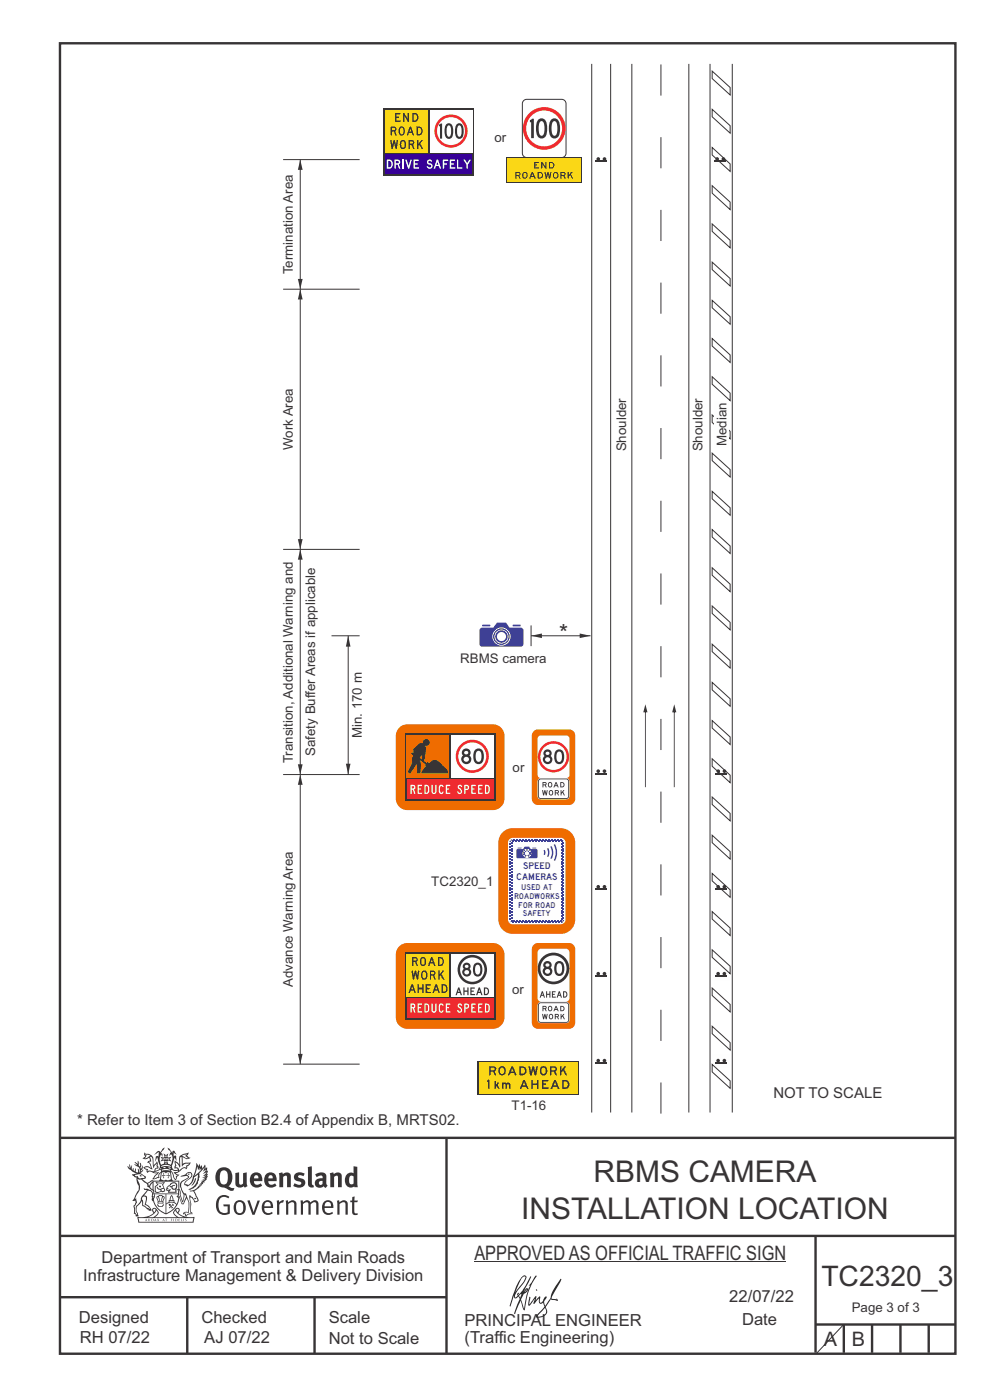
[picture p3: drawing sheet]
<svg xmlns="http://www.w3.org/2000/svg" width="210mm" height="297mm" viewBox="0 0 210 297" stroke-linecap="round" stroke-linejoin="round" font-family="sans-serif">
<defs><g id="words">
<g font-size="6.3" fill="#373435">
<text x="125.9" y="250.7">RBMS CAMERA</text>
<text x="110.6" y="258.6">INSTALLATION LOCATION</text>
</g>
<text font-size="6" fill="#373435" x="174.2" y="272.7">TC2320_3</text>
<text font-size="4.9" fill="#373435" x="118.6" y="136.1">*</text>
<g font-size="4.2" fill="#373435">
<text x="100.6" y="267.2">APPROVED AS OFFICIAL TRAFFIC SIGN</text>
<text x="174.7" y="285.6">A</text>
<text x="180.7" y="285.6">B</text>
</g>
<g font-size="3.5" fill="#373435">
<text x="21.6" y="267.9">Department of Transport and Main Roads</text>
<text x="17.7" y="271.8">Infrastructure Management &amp; Delivery Division</text>
<text x="16.7" y="280.6">Designed</text>
<text x="42.7" y="280.6">Checked</text>
<text x="69.7" y="280.6">Scale</text>
<text x="98.5" y="281.3">PRINCIPAL ENGINEER</text>
<text x="154.7" y="276.2">22/07/22</text>
<text x="157.4" y="281.2">Date</text>
<text x="16.9" y="284.8">RH 07/22</text>
<text x="43.3" y="284.9">AJ 07/22</text>
<text x="69.7" y="285.2">Not to Scale</text>
<text x="98.5" y="284.8">(Traffic Engineering)</text>
</g>
<g font-size="3.2" fill="#373435">
<text x="164" y="232.9">NOT TO SCALE</text>
<text x="16.4" y="238.6">* Refer to Item 3 of Section B2.4 of Appendix B, MRTS02.</text>
</g>
<g font-size="2.8" fill="#373435">
<text x="104.9" y="30.1">or</text>
<text x="62.1" y="58.2" transform="rotate(-90 62.1 58.2)">Termination Area</text>
<text x="62.1" y="95.5" transform="rotate(-90 62.1 95.5)">Work Area</text>
<text x="132.8" y="95.8" transform="rotate(-90 132.8 95.8)">Shoulder</text>
<text x="149" y="95.8" transform="rotate(-90 149 95.8)">Shoulder</text>
<text x="154.1" y="94.7" transform="rotate(-90 154.1 94.7)">Median</text>
<text x="97.6" y="140.6">RBMS camera</text>
<text x="62.1" y="161.9" transform="rotate(-90 62.1 161.9)">Transition, Additional Warning and</text>
<text x="66.9" y="160.4" transform="rotate(-90 66.9 160.4)">Safety Buffer Areas if applicable</text>
<text x="76.8" y="156.6" transform="rotate(-90 76.8 156.6)">Min. 170 m</text>
<text x="108.7" y="163.8">or</text>
<text x="91.5" y="187.9">TC2320_1</text>
<text x="62.1" y="209.4" transform="rotate(-90 62.1 209.4)">Advance Warning Area</text>
<text x="108.6" y="210.8">or</text>
<text x="108.5" y="235.5">T1-16</text>
<text x="180.7" y="278.2">Page 3 of 3</text>
</g>
<g font-size="2" fill="#3e4095">
<text x="111" y="184.4">SPEED</text>
<text x="109.5" y="186.7">CAMERAS</text>
</g>
<g font-size="1.7" fill="#3e4095">
<text x="109" y="190.7">ROADWORKS</text>
<text x="110.6" y="188.9">USED AT</text>
<text x="109.9" y="192.5">FOR ROAD</text>
<text x="110.9" y="194.4">SAFETY</text>
</g>
</g></defs>
<path d="M150.9 32.5h3.8v2.8h-3.8z" fill-rule="evenodd" fill="#fefefe"/>
<path d="M151.6 34.2h2.4" fill="none" stroke="#373435" stroke-width=".41"/>
<g fill="#373435">
<circle cx="152.1" cy="33.7" r=".39"/>
<circle cx="153.4" cy="33.7" r=".39"/>
</g>
<path d="M151.1 223.8h3.8v2.8h-3.8z" fill-rule="evenodd" fill="#fefefe"/>
<path d="M151.8 225.5h2.4" fill="none" stroke="#373435" stroke-width=".41"/>
<g fill="#373435">
<circle cx="152.3" cy="225" r=".39"/>
<circle cx="153.7" cy="225" r=".39"/>
</g>
<path d="M151.1 205.3h3.8v2.8h-3.8z" fill-rule="evenodd" fill="#fefefe"/>
<path d="M151.8 207.1h2.4" fill="none" stroke="#373435" stroke-width=".41"/>
<g fill="#373435">
<circle cx="152.3" cy="206.6" r=".39"/>
<circle cx="153.7" cy="206.6" r=".39"/>
</g>
<path d="M151.1 162.4h3.8v2.8h-3.8z" fill-rule="evenodd" fill="#fefefe"/>
<path d="M151.8 164.1h2.4" fill="none" stroke="#373435" stroke-width=".41"/>
<g fill="#373435">
<circle cx="152.4" cy="163.6" r=".39"/>
<circle cx="153.7" cy="163.6" r=".39"/>
</g>
<g fill="none" stroke="#373435" stroke-width=".21">
<path d="M125.5 13.6v222.4M129.5 13.6v222.4M134 13.6v222.4M146.1 13.6v222.4M150.6 13.6v222.4M151.1 15.1l3.8 3.5v1.5l-3.8-3.4zM155.3 13.6v222.4M151.1 23.2l3.8 3.5v1.6l-3.8-3.5zM151.1 31.3l3.8 3.5v1.6l-3.8-3.5zM151.1 39.4l3.8 3.5v1.6l-3.8-3.5zM151.1 55.6l3.8 3.5v1.6l-3.8-3.5zM151.1 47.5l3.8 3.5v1.6l-3.8-3.5z"/>
<path d="M151.1 71.8l3.8 3.5v1.6l-3.8-3.5zM151.1 79.9l3.8 3.5v1.6l-3.8-3.5zM151.1 63.7l3.8 3.5v1.6l-3.8-3.5zM151.1 96.1l3.8 3.5v1.6l-3.8-3.5zM151.1 88l3.8 3.5v1.6l-3.8-3.5zM151.1 112.3l3.8 3.5v1.6l-3.8-3.5zM151.1 104.2l3.8 3.5v1.6l-3.8-3.5zM151.1 120.5l3.8 3.4v1.6l-3.8-3.5zM151.1 128.6l3.8 3.4v1.6l-3.8-3.5zM151.1 136.7l3.8 3.4v1.6l-3.8-3.5zM151.1 152.9l3.8 3.4v1.6l-3.8-3.4zM151.1 144.8l3.8 3.4v1.6l-3.8-3.5z"/>
<path d="M151.1 169.1l3.8 3.5v1.5l-3.8-3.4zM151.1 177.2l3.8 3.5v1.5l-3.8-3.4zM151.1 161l3.8 3.5v1.5l-3.8-3.4zM151.1 193.4l3.8 3.5v1.6l-3.8-3.5zM151.1 185.3l3.8 3.5v1.6l-3.8-3.5zM151.1 217.7l3.8 3.5v1.6l-3.8-3.5zM151.1 209.6l3.8 3.5v1.6l-3.8-3.5zM151.1 201.5l3.8 3.5v1.6l-3.8-3.5zM151.1 225.8l3.8 3.5v1.6l-3.8-3.5z"/>
</g>
<path d="M126.4 34.2h2.4" fill="none" stroke="#373435" stroke-width=".41"/>
<g fill="#373435">
<circle cx="126.9" cy="33.7" r=".39"/>
<circle cx="128.2" cy="33.7" r=".39"/>
</g>
<path d="M126.4 164.1h2.4" fill="none" stroke="#373435" stroke-width=".41"/>
<g fill="#373435">
<circle cx="126.9" cy="163.6" r=".39"/>
<circle cx="128.2" cy="163.6" r=".39"/>
</g>
<path d="M60.1 33.9h16.2" fill="none" stroke="#373435" stroke-width=".21"/>
<g fill="#373435">
<path d="M136.8 151h.2v16h-.2zM136.9 149.4l.4 1.7h-.8z"/>
<path d="M142.9 151h.2v16h-.2zM143 149.4l.5 1.7h-.9z"/>
</g>
<path d="M126.4 207.1h2.4" fill="none" stroke="#373435" stroke-width=".41"/>
<g fill="#373435">
<circle cx="126.9" cy="206.6" r=".39"/>
<circle cx="128.2" cy="206.6" r=".39"/>
</g>
<path d="M84.9 154.2l.9-.5h.6h18.2a2.43 2.43 0 0 1 2.4 2.4v13.3a2.43 2.43 0 0 1-2.4 2.5h-18.2a2.43 2.43 0 0 1-2.4-2.5v-13.3a2.42 2.42 0 0 1 .9-1.9z" fill-rule="evenodd" fill="#ef6c00"/>
<path d="M85.9 155.6h9.6v9.6h-9.6z" fill-rule="evenodd" fill="#373435"/>
<path d="M86.3 156h9v8.9h-9z" fill-rule="evenodd" fill="#ef6c00"/>
<path d="M95.5 155.6h9.6v9.6h-9.6z" fill-rule="evenodd" fill="#373435"/>
<path d="M95.7 156h9v8.9h-9z" fill-rule="evenodd" fill="#fefefe"/>
<path d="M85.9 165.2h19.2v4.8h-19.2z" fill-rule="evenodd" fill="#373435"/>
<path d="M86.3 165.4h18.4v4.2h-18.4z" fill-rule="evenodd" fill="#ef2b2f"/>
<path d="M89.8 157.5a.65 .65 0 0 0 1.3 0 .65 .65 0 0 0-1.3 0zM87.8 158.9l1.3-1.2h.6l.3 .3 .3 .6-.4 2.7-.2-.1v-1.4l-.9 1 1.7 1.2 .2-.2 .3 .2a1.43 1.43 0 0 1 2.5 .1l.3 .3a2.32 2.32 0 0 1 1.2 1.6h-5.5l.5-.9 .5-.6-.2-.2 .1-.2-1.4-1.1 .2 1.3-.1 1.7h-.6v-1.6l-.2-.7-.3 .8-1 1.5-.4-.3 .8-1.5 .1-1.4 .3-.6-.5-.3 .1-.2 .4 .4zM88.2 159.1l.4-.2-.4 .7z" fill-rule="evenodd" fill="#373435" stroke="#373435" stroke-width=".21"/>
<circle cx="100.2" cy="160.4" r="3.5" fill="#ef2b2f"/>
<circle cx="100.2" cy="160.5" r="2.96" fill="#fefefe"/>
<g fill="#373435">
<path d="M98.5 159.6a.4 .4 0 0 1 .8 0 .4 .4 0 0 1-.8 0zM98.4 161.1a.55 .55 0 0 1 1.1 0 .55 .55 0 0 1-1.1 0zM98.2 159l-.2 .7 .2 .6a1.04 1.04 0 0 0 0 1.5 1.04 1.04 0 0 0 1.5 0 1.04 1.04 0 0 0-.1-1.5 .9 .9 0 0 0-.1-1.3 .9 .9 0 0 0-1.3 0z"/>
<path d="M100.8 159.1a2.54 2.54 0 0 0 0 2.7 1.08 1.08 0 0 0 1.2 .2 1.08 1.08 0 0 0 .6-1 1.62 1.62 0 0 0-1.1-2.2zM101.2 159.4h.6a1.89 1.89 0 0 1 0 2.1h-.6a1.89 1.89 0 0 1 0-2.1z"/>
</g>
<g fill="#fefefe">
<path d="M88.6 166.5h.9v.3h-.7v.5h.5v.2h-.5v.6h.7v.3h-.9z"/>
<path d="M91.5 166.5h.3v1.5a.25 .25 0 0 0 .3 .2 .25 .25 0 0 0 .2-.2v-1.5h.3v1.5a.53 .53 0 0 1-.5 .5 .53 .53 0 0 1-.6-.5z"/>
<path d="M93.4 166.5a.49 .49 0 0 1 .7 .5h-.3l-.1-.2a.81 .81 0 0 0 0 1.4l.1-.3h.3a.54 .54 0 0 1-.7 .5 .54 .54 0 0 1-.3-.7v-.7z"/>
<path d="M94.6 166.5h.9v.3h-.7v.5h.4v.2h-.4v.6h.7v.3h-.9z"/>
<path d="M97.2 166.6l.5-.1 .3 .4h-.2a.21 .21 0 0 0-.2-.2 .21 .21 0 0 0-.3 .2l.1 .2a.71 .71 0 0 1 .6 .6 .71 .71 0 0 1-.5 .8l-.5-.3v-.3h.2a.29 .29 0 0 0 .5 .2 .29 .29 0 0 0 0-.5 .68 .68 0 0 1-.5-1z"/>
<path d="M100 166.5h.9v.3h-.7v.5h.4v.2h-.4v.6h.7v.3h-.9z"/>
<path d="M101.4 166.5h.9v.3h-.6v.5h.4v.2h-.4v.6h.7v.3h-1z"/>
<path d="M87.1 166.5v1.9h.2v-.9h.3l.2 .9h.3l-.3-.9a.53 .53 0 0 0 .3-.6 .53 .53 0 0 0-.4-.4zM87.3 166.8h.5l-.1 .4-.4 .1z"/>
<path d="M90 166.5v1.9a.79 .79 0 0 0 1-.3 1.32 1.32 0 0 0-.3-1.6zM90.3 166.8a.68 .68 0 0 1 .5 1 .37 .37 0 0 1-.5 .3z"/>
<path d="M98.5 166.5v1.9h.2v-.8a.57 .57 0 0 0 .8-.4 .57 .57 0 0 0-.5-.7zM98.7 166.8h.4a.29 .29 0 0 1 .1 .2 .29 .29 0 0 1-.1 .3h-.4z"/>
<path d="M102.8 166.5v1.9a.79 .79 0 0 0 1-.3 1.32 1.32 0 0 0-.3-1.6zM103.1 166.8a.68 .68 0 0 1 .5 1 .37 .37 0 0 1-.5 .3z"/>
</g>
<path d="M81.4 22.9h9.6v9.6h-9.6z" fill-rule="evenodd" fill="#373435"/>
<path d="M81.8 23.3h9v9h-9z" fill-rule="evenodd" fill="#fad716"/>
<path d="M91 22.9h9.6v9.6h-9.6z" fill-rule="evenodd" fill="#373435"/>
<path d="M91.2 23.3h9v9h-9z" fill-rule="evenodd" fill="#fefefe"/>
<path d="M81.4 32.5h19.2v4.8h-19.2z" fill-rule="evenodd" fill="#373435"/>
<path d="M81.8 32.7h18.4v4.2h-18.4z" fill-rule="evenodd" fill="#370097"/>
<g fill="#373435">
<path d="M82.8 29.7h.3l.1 1 .3-1h.2l.3 1 .1-1h.3l-.2 1.9h-.3l-.3-1.2-.3 1.2h-.3z"/>
<path d="M88.5 29.7h.3v.8l.6-.8h.3l-.6 .8 .7 1.1h-.4l-.5-.9-.1 .3v.6h-.3z"/>
<path d="M83.8 23.9h1.1v.4h-.8v.4h.6v.3h-.6v.6h.9v.3h-1.2z"/>
<path d="M85.5 23.9h.3l.7 1.3v-1.3h.3v2h-.3l-.7-1.3v1.3h-.3z"/>
<path d="M85 29.9a1.08 1.08 0 0 0 .5 1.8 1.08 1.08 0 0 0 .6-1 1.08 1.08 0 0 0-.6-1zM85.3 30h.2a.82 .82 0 0 1 0 1.4 .93 .93 0 0 1-.2-1.4z"/>
<path d="M87 30h.4a.24 .24 0 0 1 .2 .2 .24 .24 0 0 1-.2 .3h-.4zM86.7 29.7v1.9h.3v-.8h.3l.3 .8h.3l-.3-.9 .3-.4-.2-.4-.3-.2z"/>
<path d="M83.2 27.1h.4a.24 .24 0 0 1 .2 .3 .24 .24 0 0 1-.2 .2h-.4zM82.9 26.8v1.9h.3v-.8h.4l.3 .8h.3l-.4-.9 .3-.4-.1-.4-.4-.2z"/>
<path d="M84.7 27a1.08 1.08 0 0 0 .5 1.8 1.08 1.08 0 0 0 .7-1 1.08 1.08 0 0 0-.7-1zM85.1 27.1h.1a.82 .82 0 0 1 0 1.4 .93 .93 0 0 1-.1-1.4z"/>
<path d="M86.9 26.8h.3l.7 1.9h-.3l-.2-.5h-.6l-.2 .5h-.3zM87.1 27.3l-.2 .6h.4z"/>
<path d="M88.4 26.8v1.9a.96 .96 0 0 0 1.2-.4 1.01 1.01 0 0 0-.2-1.2 1.01 1.01 0 0 0-1-.3zM88.7 27.1a.66 .66 0 0 1 .7 .7 .66 .66 0 0 1-.7 .6z"/>
<path d="M87.5 23.9v2a.96 .96 0 0 0 1.2-.5 1.01 1.01 0 0 0-.2-1.1 1.01 1.01 0 0 0-1-.4zM87.8 24.2a.66 .66 0 0 1 .6 .7 .66 .66 0 0 1-.6 .7z"/>
</g>
<g fill="#fefefe">
<path d="M85.3 33.9h.3v1.9h-.3z"/>
<path d="M85.9 33.9h.4l.4 1.3 .4-1.3h.3l-.6 1.9h-.2z"/>
<path d="M87.7 33.9h1.1v.3h-.8v.4h.6v.3h-.6v.6h.9v.3h-1.2z"/>
<path d="M90.7 34l.6-.2 .4 .4-.3 .1-.3-.2a.26 .26 0 0 0-.3 .3 .26 .26 0 0 0 .4 .2 .64 .64 0 0 1 .5 .7 .64 .64 0 0 1-.6 .6 .64 .64 0 0 1-.6-.6l.3-.1a.32 .32 0 0 0 .4 .3 .32 .32 0 0 0 0-.6 .56 .56 0 0 1-.6-.2 .56 .56 0 0 1 .1-.7z"/>
<path d="M93.9 33.9h1.2v.3h-.9v.4h.6v.3h-.6v.9h-.3z"/>
<path d="M95.4 33.9h1.1v.3h-.8v.4h.6v.3h-.6v.6h.9v.3h-1.2z"/>
<path d="M96.9 33.9h.3v1.6h.9v.3h-1.2z"/>
<path d="M98.3 33.9h.3l.5 .7 .4-.7h.4l-.7 1.1v.8h-.3v-.8z"/>
<path d="M82 33.9v1.9a.96 .96 0 0 0 1.2-.5 1.01 1.01 0 0 0-.1-1.1 1.01 1.01 0 0 0-1.1-.3zM82.3 34.2a.66 .66 0 0 1 .7 .6 .66 .66 0 0 1-.7 .7z"/>
<path d="M84 34.2h.4a.24 .24 0 0 1 .2 .2 .24 .24 0 0 1-.2 .2h-.4zM83.7 33.9v1.9h.3v-.9h.3l.3 .9h.4l-.4-.9 .3-.5-.1-.4-.4-.1z"/>
<path d="M92.6 33.9h.3l.7 1.9h-.3l-.2-.6h-.6l-.2 .6h-.3zM92.8 34.4l-.2 .5h.4z"/>
</g>
<circle cx="95.7" cy="27.8" r="3.5" fill="#ef2b2f"/>
<circle cx="95.7" cy="27.8" r="2.96" fill="#fefefe"/>
<g fill="#373435">
<path d="M93.1 26.4l.7-.2v3.2h-.5v-2.6h-.2z"/>
<path d="M94.6 26.4a2.71 2.71 0 0 0 .3 3 .98 .98 0 0 0 1.2-1.2v-.4a1.36 1.36 0 0 0-.9-1.7zM95 26.7l.2-.1a1.72 1.72 0 0 1 .2 2.3l-.2 .1a1.71 1.71 0 0 1-.2-2.3z"/>
<path d="M96.8 26.4a2.71 2.71 0 0 0 .3 3 .98 .98 0 0 0 1.2-1.2l.1-.4a1.36 1.36 0 0 0-1-1.7zM97.2 26.7l.2-.1a1.72 1.72 0 0 1 .2 2.3l-.2 .1a1.71 1.71 0 0 1-.2-2.3z"/>
</g>
<path d="M126.4 225.5h2.4" fill="none" stroke="#373435" stroke-width=".41"/>
<g fill="#373435">
<path d="M101.2 225h21.6v7.2h-21.6z" fill-rule="evenodd"/>
<circle cx="126.9" cy="225" r=".39"/>
<circle cx="128.2" cy="225" r=".39"/>
</g>
<path d="M101.5 225.3h21v6.6h-21z" fill-rule="evenodd" fill="#fad716"/>
<g fill="#373435">
<path d="M112.7 229.1h.3v.7h.9v-.7h.3v1.9h-.3v-.8h-.9v.8h-.3z"/>
<path d="M115 229.1h1.3v.3h-1v.4h.6v.3h-.6v.6h1.1v.3h-1.4z"/>
<path d="M103.3 229.2l.6-.2v2h-.4v-1.5h-.2z"/>
<path d="M104.9 229.4l.3-.2v.9l.3-.4h.5l-.4 .4 .4 .9h-.4l-.2-.6-.2 .6h-.3z"/>
<path d="M106.5 229.7l.9 .1a.49 .49 0 0 1 .6-.1 .49 .49 0 0 1 .3 .4v.9h-.3v-.8a.22 .22 0 0 0-.3-.2 .22 .22 0 0 0-.2 .2v.8h-.3v-.8a.22 .22 0 0 0-.2-.2 .22 .22 0 0 0-.2 .2v.8h-.3z"/>
<path d="M112.1 226.2h.3l.2 1.2 .3-1.2h.4l.3 1.2 .2-1.2h.3l-.3 1.9h-.4l-.3-1.2-.3 1.2h-.4z"/>
<path d="M118.7 226.2h.4v.9l.6-.9h.5l-.5 .6 .6 1.3h-.4l-.5-1-.3 .5v.5h-.4z"/>
<path d="M111 229.1l-.8 1.9h.4l.2-.4h.8l.2 .4h.3l-.8-1.9zM111.2 229.6l.3 .6h-.6z"/>
<path d="M117.6 229.1l-.8 1.9h.3l.2-.4h.9l.1 .4h.4l-.8-1.9zM117.7 229.6l.3 .6h-.6z"/>
<path d="M119.3 229.1v1.9a1.2 1.2 0 0 0 1.4-.5 .97 .97 0 0 0-.8-1.4zM119.6 229.4a.66 .66 0 0 1 .9 .7 .66 .66 0 0 1-.9 .6z"/>
<path d="M103.8 226.2v1.9h.3v-.7h.5l.3 .7h.4l-.4-.8a.58 .58 0 0 0 .4-.7 .58 .58 0 0 0-.6-.4zM104.1 226.5h.6a.26 .26 0 0 1 .2 .3 .26 .26 0 0 1-.2 .2h-.6z"/>
<path d="M106.2 226.7a.56 .56 0 0 1 .7 0 .56 .56 0 0 1 0 .8 .54 .54 0 0 1-.8 .1 .54 .54 0 0 1 0-.8zM106.1 226.3a.98 .98 0 0 0-.4 1.2 .98 .98 0 0 0 1.2 .5 .98 .98 0 0 0 .4-1.2 .98 .98 0 0 0-1.2-.5z"/>
<path d="M108.5 226.2l-.8 1.9h.3l.2-.4h.9l.1 .4h.4l-.8-1.9zM108.6 226.7l.3 .6h-.5z"/>
<path d="M110.2 226.2v1.9a1.2 1.2 0 0 0 1.4-.5 .97 .97 0 0 0-.8-1.4zM110.5 226.5a.66 .66 0 0 1 .9 .7 .66 .66 0 0 1-.9 .6z"/>
<path d="M114.9 226.7a.56 .56 0 0 1 .8 0 .56 .56 0 0 1 0 .8 .54 .54 0 0 1-.8 .1 .54 .54 0 0 1 0-.8zM114.9 226.3a.98 .98 0 0 0-.4 1.2 .98 .98 0 0 0 1.2 .5 .98 .98 0 0 0 .4-1.2 .98 .98 0 0 0-1.2-.5z"/>
<path d="M116.7 226.2v1.9h.3v-.7h.5l.3 .7h.4l-.4-.8a.58 .58 0 0 0 .3-.7 .58 .58 0 0 0-.5-.4zM117 226.5h.6a.26 .26 0 0 1 .2 .3 .26 .26 0 0 1-.2 .2h-.6z"/>
</g>
<path d="M63.7 164.3v61.5" fill="none" stroke="#373435" stroke-width=".21"/>
<g fill="#373435">
<path d="M63.2 223.6h1l-.5 2.2z"/>
<path d="M63.7 164.3l.5 2.2h-1z"/>
</g>
<path d="M63.7 33.9v27.5" fill="none" stroke="#373435" stroke-width=".21"/>
<g fill="#373435">
<path d="M63.2 59.2h1l-.5 2.2z"/>
<path d="M63.7 33.9l.5 2.1h-1z"/>
</g>
<path d="M60.1 61.4h16.2M63.7 61.4v55.1" fill="none" stroke="#373435" stroke-width=".21"/>
<g fill="#373435">
<path d="M63.2 114.4h1l-.5 2.1z"/>
<path d="M63.7 61.4l.5 2.1h-1z"/>
</g>
<path d="M84.9 200.6l.9-.5h.6h18.2a2.43 2.43 0 0 1 2.4 2.4v13.3a2.43 2.43 0 0 1-2.4 2.5h-18.2a2.43 2.43 0 0 1-2.4-2.5v-13.3a2.42 2.42 0 0 1 .9-1.9z" fill-rule="evenodd" fill="#ef6c00"/>
<path d="M85.9 202h9.6v9.6h-9.6z" fill-rule="evenodd" fill="#373435"/>
<path d="M86.3 202.4h9v8.9h-9z" fill-rule="evenodd" fill="#fad716"/>
<path d="M95.5 202h9.6v9.6h-9.6z" fill-rule="evenodd" fill="#373435"/>
<path d="M95.7 202.4h9v8.9h-9z" fill-rule="evenodd" fill="#fefefe"/>
<path d="M85.9 211.6h19.2v4.8h-19.2z" fill-rule="evenodd" fill="#373435"/>
<path d="M86.3 211.8h18.4v4.2h-18.4z" fill-rule="evenodd" fill="#ef2b2f"/>
<g fill="#fefefe">
<path d="M88.6 212.9h.9v.3h-.7v.4h.5v.3h-.5v.6h.7v.3h-.9z"/>
<path d="M91.5 212.9h.3v1.4a.25 .25 0 0 0 .3 .3 .25 .25 0 0 0 .2-.3v-1.4h.3v1.5a.53 .53 0 0 1-.5 .5 .53 .53 0 0 1-.6-.5z"/>
<path d="M93.4 212.9a.49 .49 0 0 1 .7 .5h-.3l-.1-.2a.81 .81 0 0 0 0 1.4l.1-.3h.3a.54 .54 0 0 1-.7 .5 .54 .54 0 0 1-.3-.7v-.7z"/>
<path d="M94.6 212.9h.9v.3h-.7v.4h.4v.3h-.4v.6h.7v.3h-.9z"/>
<path d="M97.2 213l.5-.1 .3 .4h-.2a.21 .21 0 0 0-.2-.2 .21 .21 0 0 0-.3 .2l.1 .2a.71 .71 0 0 1 .6 .6 .71 .71 0 0 1-.5 .8l-.5-.3v-.3h.2a.29 .29 0 0 0 .5 .2 .29 .29 0 0 0 0-.5 .68 .68 0 0 1-.5-1z"/>
<path d="M100 212.9h.9v.3h-.7v.4h.4v.3h-.4v.6h.7v.3h-.9z"/>
<path d="M101.4 212.9h.9v.3h-.6v.4h.4v.3h-.4v.6h.7v.3h-1z"/>
<path d="M87.1 212.9v1.9h.2v-.9h.3l.2 .9h.3l-.3-.9a.53 .53 0 0 0 .3-.6 .53 .53 0 0 0-.4-.4zM87.3 213.2h.5l-.1 .4h-.4z"/>
<path d="M90 212.9v1.9a.79 .79 0 0 0 1-.3 1.32 1.32 0 0 0-.3-1.6zM90.3 213.2a.68 .68 0 0 1 .5 1 .37 .37 0 0 1-.5 .3z"/>
<path d="M98.5 212.9v1.9h.2v-.8a.57 .57 0 0 0 .8-.4 .57 .57 0 0 0-.5-.7zM98.7 213.2h.4a.29 .29 0 0 1 .1 .2 .29 .29 0 0 1-.1 .3h-.4z"/>
<path d="M102.9 212.9v1.9a.79 .79 0 0 0 .9-.3 1.32 1.32 0 0 0-.3-1.6zM103.1 213.2a.68 .68 0 0 1 .5 1 .37 .37 0 0 1-.5 .3z"/>
</g>
<g fill="#373435">
<path d="M87.3 205.9h.3l.1 1 .3-1h.3l.2 1 .2-1h.3l-.3 1.9h-.3l-.3-1.2-.3 1.2h-.3z"/>
<path d="M93 205.9h.3v.8l.6-.8h.4l-.6 .8 .6 1.1h-.3l-.5-.9-.2 .3v.6h-.3z"/>
<path d="M88.6 208.8h.3v.7h.7v-.7h.3v1.9h-.3v-.8h-.7v.8h-.3z"/>
<path d="M90.3 208.8h1.1v.3h-.8v.5h.6v.3h-.6v.5h.9v.3h-1.2z"/>
<path d="M98.3 209.5h.2v.6h.6v-.6h.3v1.6h-.3v-.7h-.6v.7h-.2z"/>
<path d="M99.8 209.5h.9v.2h-.7v.4h.5v.3h-.5v.5h.8v.2h-1z"/>
<path d="M89.5 206.1a1.08 1.08 0 0 0 .5 1.8 1.08 1.08 0 0 0 .7-1 1.08 1.08 0 0 0-.7-1zM89.8 206.2h.2a.82 .82 0 0 1 0 1.4 .93 .93 0 0 1-.2-1.4z"/>
<path d="M91.5 206.2h.4a.24 .24 0 0 1 .2 .2 .24 .24 0 0 1-.2 .3h-.4zM91.2 205.9v1.9h.3v-.8h.3l.3 .8h.4l-.4-.9 .3-.5-.1-.3-.4-.2z"/>
<path d="M87.3 208.8h.3l.6 1.9h-.3l-.2-.5h-.6l-.2 .5h-.3zM87.4 209.3l-.2 .6h.4z"/>
<path d="M92.4 208.8h.3l.6 1.9h-.3l-.2-.5h-.6l-.2 .5h-.3zM92.5 209.3l-.2 .6h.4z"/>
<path d="M93.7 208.8v1.9a.96 .96 0 0 0 1.2-.5 1.01 1.01 0 0 0-.2-1.1 1.01 1.01 0 0 0-1-.3zM94 209.1a.66 .66 0 0 1 .7 .6 .66 .66 0 0 1-.7 .7z"/>
<path d="M87.7 203.3h.4a.24 .24 0 0 1 .2 .3 .24 .24 0 0 1-.2 .2h-.4zM87.4 203v1.9h.3v-.8h.4l.3 .8h.3l-.4-.9 .3-.4-.1-.4-.4-.2z"/>
<path d="M89.2 203.2a1.08 1.08 0 0 0 .5 1.8 1.08 1.08 0 0 0 .7-1 1.08 1.08 0 0 0-.7-1zM89.6 203.3h.1a.82 .82 0 0 1 0 1.4 .93 .93 0 0 1-.1-1.4z"/>
<path d="M91.4 203h.3l.7 1.9h-.3l-.2-.5h-.6l-.2 .5h-.3zM91.6 203.5l-.2 .6h.4z"/>
<path d="M92.9 203v1.9a.96 .96 0 0 0 1.2-.5 1.01 1.01 0 0 0-.1-1.1 1.01 1.01 0 0 0-1.1-.3zM93.2 203.3a.66 .66 0 0 1 .7 .7 .66 .66 0 0 1-.7 .6z"/>
<path d="M97.2 209.5h.2l.6 1.6h-.3l-.1-.4h-.5l-.2 .4h-.3zM97.3 209.9l-.2 .5h.4z"/>
<path d="M101.5 209.5h.3l.6 1.6h-.3l-.2-.4h-.5l-.1 .4h-.3zM101.7 209.9l-.2 .5h.3z"/>
<path d="M102.6 209.5v1.6a.86 .86 0 0 0 1.1-.8 .86 .86 0 0 0-1.1-.8zM102.9 209.7a.56 .56 0 0 1 .6 .6 .56 .56 0 0 1-.6 .6z"/>
<path d="M98.6 205a.36 .36 0 0 1 .7 0 .36 .36 0 0 1-.7 0zM98.5 206.2a.5 .5 0 0 1 1 0 .5 .5 0 0 1-1 0zM98.4 204.5l-.2 .5 .2 .6a.93 .93 0 0 0-.1 1.3 .93 .93 0 0 0 1.4 0 .93 .93 0 0 0-.1-1.4 .8 .8 0 0 0-.1-1.1 .8 .8 0 0 0-1.1 .1z"/>
<path d="M100.7 204.4a2.02 2.02 0 0 0 .3 2.7 1.1 1.1 0 0 0 1.1-.3 1.1 1.1 0 0 0 .2-1.1 1.1 1.1 0 0 0-.3-1.2 1.1 1.1 0 0 0-1.3-.1zM101.1 204.7h.5a1.69 1.69 0 0 1 0 2h-.5a1.69 1.69 0 0 1 0-2z"/>
</g>
<path d="M97.1 205.7a3.1 3.1 0 0 0 6.2 0 3.1 3.1 0 0 0-6.2 0zM97.6 205.7a2.6 2.6 0 0 0 5.2 0 2.6 2.6 0 0 0-5.2 0z" fill-rule="evenodd" fill="#373435"/>
<path d="M113.3 200.3l.8-.2h6.6a1.28 1.28 0 0 1 1.3 1.2v15.7a1.28 1.28 0 0 1-1.3 1.3h-6.6a1.28 1.28 0 0 1-1.3-1.3v-15.7l.1-.4z" fill-rule="evenodd" fill="#ef6c00"/>
<path d="M114.3 201.5l.6-.3h5.1a.85 .85 0 0 1 .8 .9v9.6a.85 .85 0 0 1-.8 .8h-5.1a.85 .85 0 0 1-.9-.8v-9.6z" fill-rule="evenodd" fill="#fefefe"/>
<g fill="#373435">
<path d="M115.8 210.3h.3v.5h.4v-.5h.3v1.3h-.3v-.6h-.4v.6h-.3z"/>
<path d="M117.1 210.3h.7v.2h-.5v.3h.4v.2h-.4v.4h.6v.2h-.8z"/>
<path d="M114.9 210.3l-.4 1.3h.2l.1-.3h.5l.1 .3h.2l-.5-1.3zM115 210.6l.2 .4h-.3z"/>
<path d="M118.5 210.3l-.4 1.3h.2l.1-.3h.5l.1 .3h.2l-.5-1.3zM118.6 210.6l.2 .4h-.3z"/>
<path d="M119.4 210.3a.71 .71 0 0 1 1 .7 .71 .71 0 0 1-1 .6zM119.7 210.5v.9a.46 .46 0 0 0 .4-.4 .46 .46 0 0 0-.4-.5z"/>
<path d="M115.7 204.7a.4 .4 0 0 1 .8 0 .4 .4 0 0 1-.8 0zM115.6 206a.52 .52 0 0 1 1 0 .52 .52 0 0 1-1 0zM115.5 204.1l-.3 .6 .3 .6a1 1 0 0 0-.1 1.5 1 1 0 0 0 1.5-.1 1 1 0 0 0-.1-1.4 .86 .86 0 0 0-.1-1.2 .86 .86 0 0 0-1.2 0z"/>
<path d="M117.9 204.1a2.21 2.21 0 0 0 .3 2.9 1.18 1.18 0 0 0 1.3-.3 1.18 1.18 0 0 0 .2-1.2 1.15 1.15 0 0 0-.4-1.4 1.15 1.15 0 0 0-1.4 0zM118.4 204.4h.5a1.81 1.81 0 0 1 0 2.1h-.5a1.81 1.81 0 0 1 0-2.1z"/>
</g>
<path d="M114.1 205.5a3.4 3.4 0 0 0 6.7 0 3.4 3.4 0 0 0-6.7 0zM114.6 205.5a2.8 2.8 0 0 0 5.6 0 2.8 2.8 0 0 0-5.6 0z" fill-rule="evenodd" fill="#373435"/>
<path d="M114.2 212.7l.5-.2h5.4a.68 .68 0 0 1 .7 .7v3.2a.68 .68 0 0 1-.7 .7h-5.4a.68 .68 0 0 1-.7-.7v-3.2z" fill-rule="evenodd" fill="#fefefe"/>
<path d="M114.3 212.8l.4-.2h5.4a.6 .6 0 0 1 .6 .6v3.2a.6 .6 0 0 1-.6 .6h-5.4a.6 .6 0 0 1-.6-.6v-3.2z" fill-rule="evenodd" fill="#373435"/>
<path d="M114.3 213l.4-.2 5.6 .1 .2 .3v3.4l-.4 .2-5.6-.1-.2-.3z" fill-rule="evenodd" fill="#fefefe"/>
<g fill="#373435">
<path d="M115 215.1h.2l.1 .7 .2-.7h.2l.2 .7 .1-.7h.2l-.2 1.1h-.2l-.2-.7-.2 .7h-.2z"/>
<path d="M118.9 215.1h.2v.5l.4-.5h.2l-.2 .4 .3 .7h-.2l-.3-.6-.2 .3v.3h-.2z"/>
<path d="M115.1 213.4v1.1h.2v-.4h.3l.2 .4h.2l-.2-.5a.34 .34 0 0 0 .2-.3 .34 .34 0 0 0-.4-.3zM115.3 213.6h.4l.1 .2-.5 .1z"/>
<path d="M116.5 213.7a.32 .32 0 0 1 .5 .3 .32 .32 0 0 1-.5 .2zM116.3 213.5a.56 .56 0 0 0 0 .9 .56 .56 0 0 0 .8 0 .56 .56 0 0 0-.1-.9 .44 .44 0 0 0-.7 0z"/>
<path d="M117.9 213.4l-.5 1.1h.2l.1-.2h.5l.1 .2h.2l-.5-1.1zM118 213.7l.1 .4h-.3z"/>
<path d="M118.8 213.4v1.1h.4a.57 .57 0 0 0 .5-.6 .57 .57 0 0 0-.5-.5zM119 213.6a.39 .39 0 0 1 .6 .4 .39 .39 0 0 1-.6 .3z"/>
<path d="M116.7 215.4a.32 .32 0 0 1 .5 .3 .32 .32 0 0 1-.5 .2zM116.5 215.2a.56 .56 0 0 0 0 .9 .56 .56 0 0 0 .8 0 .56 .56 0 0 0-.1-.9 .44 .44 0 0 0-.7 0z"/>
<path d="M117.7 215.1v1.1h.2v-.4h.3l.2 .4h.2l-.2-.5a.34 .34 0 0 0 .2-.3 .34 .34 0 0 0-.4-.3zM117.9 215.3h.4l.1 .2-.5 .1z"/>
</g>
<path d="M113.3 155l.8-.3h6.6a1.28 1.28 0 0 1 1.3 1.3v13.5a1.28 1.28 0 0 1-1.3 1.3h-6.6a1.28 1.28 0 0 1-1.3-1.3v-13.5l.1-.4z" fill-rule="evenodd" fill="#ef6c00"/>
<path d="M114.2 165.3l.5-.2h5.4a.68 .68 0 0 1 .7 .6v3.2a.68 .68 0 0 1-.7 .7h-5.4a.68 .68 0 0 1-.7-.7v-3.2z" fill-rule="evenodd" fill="#fefefe"/>
<path d="M114.3 165.3l.4-.1h5.4a.6 .6 0 0 1 .6 .6v3.1a.6 .6 0 0 1-.6 .6h-5.4a.6 .6 0 0 1-.6-.6v-3.1z" fill-rule="evenodd" fill="#373435"/>
<path d="M114.3 165.5l.4-.2 5.6 .1 .2 .3v3.4l-.4 .2h-5.6l-.2-.4z" fill-rule="evenodd" fill="#fefefe"/>
<g fill="#373435">
<path d="M115 167.6h.2l.1 .7 .2-.7h.2l.2 .7 .1-.7h.2l-.2 1.1h-.2l-.2-.7-.2 .7h-.2z"/>
<path d="M118.9 167.6h.2v.5l.4-.5h.2l-.2 .4 .3 .7h-.2l-.3-.5-.2 .2v.3h-.2z"/>
<path d="M115.1 165.9v1.1h.2v-.4h.3l.2 .4h.2l-.2-.4a.34 .34 0 0 0 .2-.4 .34 .34 0 0 0-.4-.3zM115.3 166.1h.4l.1 .2-.5 .1z"/>
<path d="M116.5 166.2a.32 .32 0 0 1 .5 .3 .32 .32 0 0 1-.5 .3zM116.3 166.1a.56 .56 0 0 0 0 .8 .56 .56 0 0 0 .8 0 .56 .56 0 0 0-.1-.8 .44 .44 0 0 0-.7 0z"/>
<path d="M117.9 165.9l-.5 1.1h.2l.1-.2h.5l.1 .2h.2l-.5-1.1zM118 166.2l.1 .4h-.3z"/>
<path d="M118.8 165.9v1.1h.4a.57 .57 0 0 0 .5-.5 .57 .57 0 0 0-.5-.6zM119 166.1a.39 .39 0 0 1 .6 .4 .39 .39 0 0 1-.6 .3z"/>
<path d="M116.7 167.9a.32 .32 0 0 1 .5 .3 .32 .32 0 0 1-.5 .3zM116.5 167.8a.56 .56 0 0 0 0 .8 .56 .56 0 0 0 .8 0 .56 .56 0 0 0-.1-.8 .44 .44 0 0 0-.7 0z"/>
<path d="M117.7 167.6v1.1h.2v-.4h.3l.2 .4h.2l-.2-.4a.34 .34 0 0 0 .2-.4 .34 .34 0 0 0-.4-.3zM117.9 167.8h.4l.1 .2-.5 .1z"/>
</g>
<path d="M114.2 156.2l.5-.2h5.4a.68 .68 0 0 1 .7 .7v7.7a.68 .68 0 0 1-.7 .7h-5.4a.68 .68 0 0 1-.7-.7v-7.7z" fill-rule="evenodd" fill="#fefefe"/>
<circle cx="117.4" cy="160.5" r="3.3" fill="#ef2b2f"/>
<circle cx="117.4" cy="160.5" r="2.79" fill="#fefefe"/>
<g fill="#373435">
<path d="M115.8 159.8a.38 .38 0 0 1 .7 0 .38 .38 0 0 1-.7 0zM115.6 161.1a.55 .55 0 0 1 1.1 0 .55 .55 0 0 1-1.1 0zM115.5 159.2l-.2 .6 .2 .6a.98 .98 0 0 0 0 1.4 .98 .98 0 0 0 1.4 0 .98 .98 0 0 0-.1-1.4 .85 .85 0 0 0-.1-1.2 .85 .85 0 0 0-1.2 0z"/>
<path d="M117.9 159.2a2.17 2.17 0 0 0 .3 2.8 1.16 1.16 0 0 0 1.2-.3 1.16 1.16 0 0 0 .3-1.2 1.13 1.13 0 0 0-.4-1.3 1.13 1.13 0 0 0-1.4 0zM118.4 159.5h.5a1.78 1.78 0 0 1 0 2.1h-.5a1.78 1.78 0 0 1 0-2.1z"/>
</g>
<g fill="none" stroke="#373435" stroke-width=".21">
<path d="M140.2 13.7v6.6M140.2 29.1v6.6M140.2 44.5v6.6M140.2 60v6.6M140.2 75.4v6.6M140.2 90.8v6.6M140.2 106.2v6.6M140.2 121.7v6.6M140.2 137.1v6.6M140.2 152.5v6.6M140.2 167.9v6.6M140.2 183.4v6.6"/>
<path d="M140.2 198.8v6.6M140.2 214.2v6.6M140.2 229.6v6.6"/>
</g>
<path d="M111.1 21.3l.6-.2h7.4a.92 .92 0 0 1 1 .9v10.5a.92 .92 0 0 1-1 .9h-7.4a.92 .92 0 0 1-.9-.9v-10.5z" fill-rule="evenodd" fill="#fefefe" stroke="#373435" stroke-width=".21"/>
<circle cx="115.4" cy="27.2" r="4.5" fill="#ef2b2f"/>
<circle cx="115.4" cy="27.3" r="3.8" fill="#fefefe"/>
<g fill="#373435">
<path d="M112.4 25.5l.4-.3h.4v4.1h-.5v-3.4h-.3z"/>
<path d="M114.2 25.3a3.7 3.7 0 0 0 0 3.8 1.11 1.11 0 0 0 1.2 .1 1.11 1.11 0 0 0 .6-1l.1-1a2.13 2.13 0 0 0-.9-2h-.7zM114.7 25.7h.2a1.86 1.86 0 0 1 .6 2.1 .85 .85 0 0 1-.6 1 1.85 1.85 0 0 1-.6-2.1z"/>
<path d="M116.9 25.3a3.7 3.7 0 0 0 .1 3.8 1.11 1.11 0 0 0 1.2 .1 1.11 1.11 0 0 0 .5-1l.1-1a2.13 2.13 0 0 0-.8-2h-.8zM117.4 25.7h.2a1.86 1.86 0 0 1 .6 2.1 .85 .85 0 0 1-.6 1 1.85 1.85 0 0 1-.6-2.1z"/>
</g>
<path d="M107.4 33.5h16v5.3h-16z" fill-rule="evenodd" fill="#373435"/>
<path d="M107.6 33.7h15.6v4.9h-15.6z" fill-rule="evenodd" fill="#fad716"/>
<g fill="#373435">
<path d="M113.3 34.3h1v.3h-.8v.3h.5v.2h-.5v.4h.8v.3h-1z"/>
<path d="M114.8 34.3h.2l.7 1v-1h.2v1.5h-.2l-.7-1v1h-.2z"/>
<path d="M115.5 36.5h.2l.2 .8 .2-.8h.3l.2 .8 .1-.8h.3l-.3 1.4h-.2l-.3-.9-.2 .9h-.2z"/>
<path d="M120.4 36.5h.3v.6l.5-.6h.3l-.4 .4 .5 1h-.3l-.4-.7-.2 .3v.4h-.3z"/>
<path d="M116.5 34.3v1.5h.4a.72 .72 0 0 0 .7-.8 .72 .72 0 0 0-.7-.7zM116.7 34.6a.49 .49 0 0 1 .6 .4 .49 .49 0 0 1-.6 .5z"/>
<path d="M109.3 36.5v1.4h.3v-.6h.3l.3 .6h.2l-.2-.6a.43 .43 0 0 0 .2-.5 .43 .43 0 0 0-.4-.3zM109.6 36.7h.4a.19 .19 0 0 1 .2 .2 .19 .19 0 0 1-.2 .2h-.4z"/>
<path d="M111.1 36.8a.4 .4 0 0 1 .6 .4 .4 .4 0 0 1-.6 .3zM111 36.5a.7 .7 0 0 0-.2 1 .7 .7 0 0 0 1 .2 .71 .71 0 0 0 .1-.9 .71 .71 0 0 0-.9-.3z"/>
<path d="M112.8 36.5l-.6 1.4h.3l.1-.3h.6l.2 .3h.2l-.6-1.4zM112.9 36.8l.2 .5h-.4z"/>
<path d="M114.1 36.5v1.4h.5a.72 .72 0 0 0 .6-.7 .72 .72 0 0 0-.7-.7zM114.3 36.7a.49 .49 0 0 1 .7 .5 .49 .49 0 0 1-.7 .4z"/>
<path d="M117.6 36.8a.4 .4 0 0 1 .6 .4 .4 .4 0 0 1-.6 .3zM117.5 36.5a.7 .7 0 0 0-.2 1 .7 .7 0 0 0 1 .2 .71 .71 0 0 0 .1-.9 .71 .71 0 0 0-.9-.3z"/>
<path d="M118.9 36.5v1.4h.2v-.6h.4l.2 .6h.3l-.3-.6a.43 .43 0 0 0 .3-.5 .43 .43 0 0 0-.4-.3zM119.1 36.7h.5a.19 .19 0 0 1 .1 .2 .19 .19 0 0 1-.1 .2h-.5z"/>
</g>
<path d="M106.4 176.8a3.1 3.1 0 0 1 2.4-1.1h10.2a3.1 3.1 0 0 1 3 3.1v16.3a3.1 3.1 0 0 1-3 3h-10.2a3.1 3.1 0 0 1-3.1-3v-16.3l.1-.7z" fill-rule="evenodd" fill="#ef6c00"/>
<path d="M108 178l.8-.3h10.2a1.02 1.02 0 0 1 1 1.1v16.3a1.02 1.02 0 0 1-1 1h-10.2a1.02 1.02 0 0 1-1.1-1v-16.3z" fill-rule="evenodd" fill="#fefefe"/>
<g fill="#3e4095">
<path d="M117.4 179.2l.3-.1a3.7 3.7 0 0 1 0 3.5l-.2-.1a3.4 3.4 0 0 0-.1-3.3z" fill-rule="evenodd"/>
<path d="M116.7 179.6l.3-.1a2.79 2.79 0 0 1 0 2.7l-.3-.1a2.41 2.41 0 0 0 0-2.5z" fill-rule="evenodd"/>
<path d="M116 180.1l.3-.2 .2 .6v.8l-.2 .5-.3-.1 .2-.9z" fill-rule="evenodd"/>
<path d="M115.3 180.4l.2-.1a.97 .97 0 0 1 .1 1.1l-.3-.1 .1-.6z" fill-rule="evenodd"/>
<path d="M112.9 179.8l.9 .1-.8 .1zM109.8 179.8l.8 .1-.7 .1zM109.6 180.2l-.1 1.6 .3 .3h4l.2-.3v-1.4l-.2-.3h-1.2l-.4-.5h-.9l-.4 .5zM110.8 181a.95 .95 0 0 1 1.9 0 .95 .95 0 0 1-1.9 0zM110.9 181a.85 .85 0 0 1 1.7 0 .85 .85 0 0 1-1.7 0zM111.1 181a.72 .72 0 0 1 1.4 0 .72 .72 0 0 1-1.4 0zM111.1 181a.65 .65 0 0 1 1.3 0 .65 .65 0 0 1-1.3 0zM111.3 181a.47 .47 0 0 1 .9 0 .47 .47 0 0 1-.9 0z" fill-rule="evenodd"/>
<path d="M108 191.8h.4v.3h-.4z" fill-rule="evenodd"/>
<path d="M108.4 191.5h.3v.3h-.3z" fill-rule="evenodd"/>
<path d="M108.4 187.8h.3v.3h-.3z" fill-rule="evenodd"/>
<path d="M108 188.1h.4v.3h-.4z" fill-rule="evenodd"/>
<path d="M108.4 188.4h.3v.3h-.3z" fill-rule="evenodd"/>
<path d="M108 188.7h.4v.3h-.4z" fill-rule="evenodd"/>
<path d="M108.4 190.3h.3v.3h-.3z" fill-rule="evenodd"/>
<path d="M108 190.6h.4v.3h-.4z" fill-rule="evenodd"/>
<path d="M108.4 190.9h.3v.3h-.3z" fill-rule="evenodd"/>
<path d="M108 191.2h.4v.3h-.4z" fill-rule="evenodd"/>
<path d="M108 190h.4v.3h-.4z" fill-rule="evenodd"/>
<path d="M108.4 189.7h.3v.3h-.3z" fill-rule="evenodd"/>
<path d="M108 189.4h.4v.3h-.4z" fill-rule="evenodd"/>
<path d="M108.4 189h.3v.4h-.3z" fill-rule="evenodd"/>
<path d="M108 187.5h.4v.3h-.4z" fill-rule="evenodd"/>
<path d="M108.4 187.2h.3v.3h-.3z" fill-rule="evenodd"/>
<path d="M108 186.9h.4v.3h-.4z" fill-rule="evenodd"/>
<path d="M108.4 186.6h.3v.3h-.3z" fill-rule="evenodd"/>
<path d="M108.4 185.4h.3v.3h-.3z" fill-rule="evenodd"/>
<path d="M108 185.7h.4v.3h-.4z" fill-rule="evenodd"/>
<path d="M108.4 186h.3v.3h-.3z" fill-rule="evenodd"/>
<path d="M108 186.3h.4v.3h-.4z" fill-rule="evenodd"/>
<path d="M108 185.1h.4v.3h-.4z" fill-rule="evenodd"/>
<path d="M119.1 191.8h.3v.3h-.3z" fill-rule="evenodd"/>
<path d="M119.4 191.5h.3v.3h-.3z" fill-rule="evenodd"/>
<path d="M119.1 190.6h.3v.3h-.3z" fill-rule="evenodd"/>
<path d="M119.4 190.3h.3v.3h-.3z" fill-rule="evenodd"/>
<path d="M119.4 190.9h.3v.3h-.3z" fill-rule="evenodd"/>
<path d="M119.1 191.2h.3v.3h-.3z" fill-rule="evenodd"/>
<path d="M119.1 188.1h.3v.3h-.3z" fill-rule="evenodd"/>
<path d="M119.4 187.8h.3v.3h-.3z" fill-rule="evenodd"/>
<path d="M119.4 188.4h.3v.3h-.3z" fill-rule="evenodd"/>
<path d="M119.1 188.7h.3v.3h-.3z" fill-rule="evenodd"/>
<path d="M119.4 189.7h.3v.3h-.3z" fill-rule="evenodd"/>
<path d="M119.1 190h.3v.3h-.3z" fill-rule="evenodd"/>
<path d="M119.1 189.4h.3v.3h-.3z" fill-rule="evenodd"/>
<path d="M119.4 189h.3v.4h-.3z" fill-rule="evenodd"/>
<path d="M119.1 185.7h.3v.3h-.3z" fill-rule="evenodd"/>
<path d="M119.4 185.4h.3v.3h-.3z" fill-rule="evenodd"/>
<path d="M119.4 186h.3v.3h-.3z" fill-rule="evenodd"/>
<path d="M119.1 186.3h.3v.3h-.3z" fill-rule="evenodd"/>
<path d="M119.4 187.2h.3v.3h-.3z" fill-rule="evenodd"/>
<path d="M119.1 187.5h.3v.3h-.3z" fill-rule="evenodd"/>
<path d="M119.1 186.9h.3v.3h-.3z" fill-rule="evenodd"/>
<path d="M119.4 186.6h.3v.3h-.3z" fill-rule="evenodd"/>
<path d="M108.4 178.6h.3v.4h-.3z" fill-rule="evenodd"/>
<path d="M108.2 178.3h.2v.3h-.3z" fill-rule="evenodd"/>
<path d="M108.4 178.1l.3-.1v.3h-.3z" fill-rule="evenodd"/>
<path d="M109 178h.3v.3h-.3z" fill-rule="evenodd"/>
<path d="M108.7 178.3h.3v.3h-.3z" fill-rule="evenodd"/>
<path d="M110.2 178h.3v.3h-.3z" fill-rule="evenodd"/>
<path d="M109.9 178.3h.3v.3h-.3z" fill-rule="evenodd"/>
<path d="M109.3 178.3h.3v.3h-.3z" fill-rule="evenodd"/>
<path d="M109.6 178h.3v.3h-.3z" fill-rule="evenodd"/>
<path d="M112.6 178h.3v.3h-.3z" fill-rule="evenodd"/>
<path d="M112.3 178.3h.3v.3h-.3z" fill-rule="evenodd"/>
<path d="M111.7 178.3h.3v.3h-.3z" fill-rule="evenodd"/>
<path d="M112 178h.3v.3h-.3z" fill-rule="evenodd"/>
<path d="M110.5 178.3h.3v.3h-.3z" fill-rule="evenodd"/>
<path d="M110.8 178h.3v.3h-.3z" fill-rule="evenodd"/>
<path d="M111.4 178h.3v.3h-.3z" fill-rule="evenodd"/>
<path d="M111.1 178.3h.3v.3h-.3z" fill-rule="evenodd"/>
<path d="M117.5 178h.3v.3h-.3z" fill-rule="evenodd"/>
<path d="M117.2 178.3h.3v.3h-.3z" fill-rule="evenodd"/>
<path d="M116.6 178.3h.3v.3h-.3z" fill-rule="evenodd"/>
<path d="M116.9 178h.3v.3h-.3z" fill-rule="evenodd"/>
<path d="M115.4 178.3h.3v.3h-.3z" fill-rule="evenodd"/>
<path d="M115.7 178h.3v.3h-.3z" fill-rule="evenodd"/>
<path d="M116.3 178h.3v.3h-.3z" fill-rule="evenodd"/>
<path d="M116 178.3h.3v.3h-.3z" fill-rule="evenodd"/>
<path d="M112.9 178.3h.3v.3h-.3z" fill-rule="evenodd"/>
<path d="M113.2 178h.4v.3h-.4z" fill-rule="evenodd"/>
<path d="M113.9 178h.3v.3h-.3z" fill-rule="evenodd"/>
<path d="M113.6 178.3h.3v.3h-.3z" fill-rule="evenodd"/>
<path d="M115.1 178h.3v.3h-.3z" fill-rule="evenodd"/>
<path d="M114.8 178.3h.3v.3h-.3z" fill-rule="evenodd"/>
<path d="M114.2 178.3h.3v.3h-.3z" fill-rule="evenodd"/>
<path d="M114.5 178h.3v.3h-.3z" fill-rule="evenodd"/>
<path d="M117.8 178.3h.3v.3h-.3z" fill-rule="evenodd"/>
<path d="M118.1 178h.3v.3h-.3z" fill-rule="evenodd"/>
<path d="M118.7 178h.4v.3h-.4z" fill-rule="evenodd"/>
<path d="M118.4 178.3h.3v.3h-.3z" fill-rule="evenodd"/>
<path d="M119.1 178.3h.3v.3h-.3z" fill-rule="evenodd"/>
<path d="M119.4 178.1l.2 .2h-.2z" fill-rule="evenodd"/>
<path d="M119.4 178.6h.3v.4h-.3z" fill-rule="evenodd"/>
<path d="M119.1 185.1h.3v.3h-.3z" fill-rule="evenodd"/>
<path d="M108.4 184.8h.3v.3h-.3z" fill-rule="evenodd"/>
<path d="M108.4 183.5h.3v.3h-.3z" fill-rule="evenodd"/>
<path d="M108 183.8h.4v.4h-.4z" fill-rule="evenodd"/>
<path d="M108.4 184.2h.3v.3h-.3z" fill-rule="evenodd"/>
<path d="M108 184.5h.4v.3h-.4z" fill-rule="evenodd"/>
<path d="M108 183.2h.4v.3h-.4z" fill-rule="evenodd"/>
<path d="M108.4 182.9h.3v.3h-.3z" fill-rule="evenodd"/>
<path d="M108.4 181.7h.3v.3h-.3z" fill-rule="evenodd"/>
<path d="M108 182h.4v.3h-.4z" fill-rule="evenodd"/>
<path d="M108.4 182.3h.3v.3h-.3z" fill-rule="evenodd"/>
<path d="M108 182.6h.4v.3h-.4z" fill-rule="evenodd"/>
<path d="M108 181.4h.4v.3h-.4z" fill-rule="evenodd"/>
<path d="M108.4 181.1h.3v.3h-.3z" fill-rule="evenodd"/>
<path d="M108.4 179.9h.3v.3h-.3z" fill-rule="evenodd"/>
<path d="M108 180.2h.4v.3h-.4z" fill-rule="evenodd"/>
<path d="M108.4 180.5h.3v.3h-.3z" fill-rule="evenodd"/>
<path d="M108 180.8h.4v.3h-.4z" fill-rule="evenodd"/>
<path d="M108 179.6h.4v.3h-.4z" fill-rule="evenodd"/>
<path d="M108 179h.4v.3h-.4z" fill-rule="evenodd"/>
<path d="M108.4 179.3h.3v.3h-.3z" fill-rule="evenodd"/>
<path d="M119.4 184.2h.3v.3h-.3z" fill-rule="evenodd"/>
<path d="M119.1 184.5h.3v.3h-.3z" fill-rule="evenodd"/>
<path d="M119.1 183.8h.3v.4h-.3z" fill-rule="evenodd"/>
<path d="M119.4 183.5h.3v.3h-.3z" fill-rule="evenodd"/>
<path d="M119.1 182.6h.3v.3h-.3z" fill-rule="evenodd"/>
<path d="M119.4 182.9h.3v.3h-.3z" fill-rule="evenodd"/>
<path d="M119.1 183.2h.3v.3h-.3z" fill-rule="evenodd"/>
<path d="M119.4 184.8h.3v.3h-.3z" fill-rule="evenodd"/>
<path d="M119.1 180.8h.3v.3h-.3z" fill-rule="evenodd"/>
<path d="M119.4 180.5h.3v.3h-.3z" fill-rule="evenodd"/>
<path d="M119.4 181.1h.3v.3h-.3z" fill-rule="evenodd"/>
<path d="M119.1 181.4h.3v.3h-.3z" fill-rule="evenodd"/>
<path d="M119.4 182.3h.3v.3h-.3z" fill-rule="evenodd"/>
<path d="M119.1 182h.3v.3h-.3z" fill-rule="evenodd"/>
<path d="M119.4 181.7h.3v.3h-.3z" fill-rule="evenodd"/>
<path d="M119.1 180.2h.3v.3h-.3z" fill-rule="evenodd"/>
<path d="M119.4 179.3h.3v.3h-.3z" fill-rule="evenodd"/>
<path d="M119.1 179.6h.3v.3h-.3z" fill-rule="evenodd"/>
<path d="M119.1 179h.3v.3h-.3z" fill-rule="evenodd"/>
<path d="M119.4 179.9h.3v.3h-.3z" fill-rule="evenodd"/>
<path d="M108 194.9h.4v.3h-.4z" fill-rule="evenodd"/>
<path d="M108 193.6h.4v.3h-.4z" fill-rule="evenodd"/>
<path d="M108.4 193.9h.3v.3h-.3z" fill-rule="evenodd"/>
<path d="M108 194.2h.4v.3h-.4z" fill-rule="evenodd"/>
<path d="M108.4 194.5h.3v.4h-.3z" fill-rule="evenodd"/>
<path d="M108.4 192.1h.3v.3h-.3z" fill-rule="evenodd"/>
<path d="M108.4 193.3h.3v.3h-.3z" fill-rule="evenodd"/>
<path d="M119.1 195.5h.3v.2l-.3 .1z" fill-rule="evenodd"/>
<path d="M118.7 195.2h.4v.3h-.4z" fill-rule="evenodd"/>
<path d="M119.1 195.5h.3v.2l-.3 .1z" fill-rule="evenodd"/>
<path d="M118.1 195.2h.3v.3h-.3z" fill-rule="evenodd"/>
<path d="M118.4 195.5h.3v.3h-.3z" fill-rule="evenodd"/>
<path d="M116.6 195.5h.3v.3h-.3z" fill-rule="evenodd"/>
<path d="M117.2 195.5h.3v.3h-.3z" fill-rule="evenodd"/>
<path d="M116.9 195.2h.3v.3h-.3z" fill-rule="evenodd"/>
<path d="M117.8 195.5h.3v.3h-.3z" fill-rule="evenodd"/>
<path d="M117.5 195.2h.3v.3h-.3z" fill-rule="evenodd"/>
<path d="M113.6 195.5h.3v.3h-.3z" fill-rule="evenodd"/>
<path d="M114.2 195.5h.3v.3h-.3z" fill-rule="evenodd"/>
<path d="M113.9 195.2h.3v.3h-.3z" fill-rule="evenodd"/>
<path d="M114.8 195.5h.3v.3h-.3z" fill-rule="evenodd"/>
<path d="M114.5 195.2h.3v.3h-.3z" fill-rule="evenodd"/>
<path d="M116.3 195.2h.3v.3h-.3z" fill-rule="evenodd"/>
<path d="M115.7 195.2h.3v.3h-.3z" fill-rule="evenodd"/>
<path d="M116 195.5h.3v.3h-.3z" fill-rule="evenodd"/>
<path d="M115.1 195.2h.3v.3h-.3z" fill-rule="evenodd"/>
<path d="M115.4 195.5h.3v.3h-.3z" fill-rule="evenodd"/>
<path d="M108.7 195.5h.3v.3h-.3z" fill-rule="evenodd"/>
<path d="M108.2 195.5h.2v.2z" fill-rule="evenodd"/>
<path d="M108.4 195.2h.3v.3h-.3z" fill-rule="evenodd"/>
<path d="M110.2 195.2h.3v.3h-.3z" fill-rule="evenodd"/>
<path d="M109.6 195.2h.3v.3h-.3z" fill-rule="evenodd"/>
<path d="M109.9 195.5h.3v.3h-.3z" fill-rule="evenodd"/>
<path d="M109 195.2h.3v.3h-.3z" fill-rule="evenodd"/>
<path d="M109.3 195.5h.3v.3h-.3z" fill-rule="evenodd"/>
<path d="M113.2 195.2h.4v.3h-.4z" fill-rule="evenodd"/>
<path d="M112.6 195.2h.3v.3h-.3z" fill-rule="evenodd"/>
<path d="M112.9 195.5h.3v.3h-.3z" fill-rule="evenodd"/>
<path d="M112 195.2h.3v.3h-.3z" fill-rule="evenodd"/>
<path d="M112.3 195.5h.3v.3h-.3z" fill-rule="evenodd"/>
<path d="M110.5 195.5h.3v.3h-.3z" fill-rule="evenodd"/>
<path d="M111.1 195.5h.3v.3h-.3z" fill-rule="evenodd"/>
<path d="M110.8 195.2h.3v.3h-.3z" fill-rule="evenodd"/>
<path d="M111.7 195.5h.3v.3h-.3z" fill-rule="evenodd"/>
<path d="M111.4 195.2h.3v.3h-.3z" fill-rule="evenodd"/>
<path d="M119.4 195.2h.3l-.1 .3h-.2z" fill-rule="evenodd"/>
<path d="M108.4 195.2h.3v.3h-.3z" fill-rule="evenodd"/>
<path d="M108 193h.4v.3h-.4z" fill-rule="evenodd"/>
<path d="M108.4 192.7h.3v.3h-.3z" fill-rule="evenodd"/>
<path d="M108 192.4h.4v.3h-.4z" fill-rule="evenodd"/>
<path d="M119.1 194.9h.3v.3h-.3z" fill-rule="evenodd"/>
<path d="M119.1 193.6h.3v.3h-.3z" fill-rule="evenodd"/>
<path d="M119.4 193.9h.3v.3h-.3z" fill-rule="evenodd"/>
<path d="M119.1 194.2h.3v.3h-.3z" fill-rule="evenodd"/>
<path d="M119.4 194.5h.3v.4h-.3z" fill-rule="evenodd"/>
<path d="M119.4 192.1h.3v.3h-.3z" fill-rule="evenodd"/>
<path d="M119.4 193.3h.3v.3h-.3z" fill-rule="evenodd"/>
<path d="M119.1 193h.3v.3h-.3z" fill-rule="evenodd"/>
<path d="M119.4 192.7h.3v.3h-.3z" fill-rule="evenodd"/>
<path d="M119.1 192.4h.3v.3h-.3z" fill-rule="evenodd"/>
</g>
<path d="M151.8 188.6h2.4" fill="none" stroke="#373435" stroke-width=".41"/>
<g fill="#373435">
<circle cx="152.3" cy="188.1" r=".39"/>
<circle cx="153.7" cy="188.1" r=".39"/>
</g>
<path d="M126.4 188.6h2.4" fill="none" stroke="#373435" stroke-width=".41"/>
<g fill="#373435">
<circle cx="126.9" cy="188.1" r=".39"/>
<circle cx="128.2" cy="188.1" r=".39"/>
</g>
<path d="M151.5 85h3.2v9.9h-3.2z" fill-rule="evenodd" fill="#fefefe"/>
<path d="M63.7 116.5v47.8" fill="none" stroke="#373435" stroke-width=".21"/>
<g fill="#373435">
<path d="M63.2 162.1h1l-.5 2.2z"/>
<path d="M63.7 116.5l.5 2.2h-1z"/>
</g>
<path d="M60.1 116.5h16.2M60.1 164.3h16.2M60.1 225.8h16.2" fill="none" stroke="#373435" stroke-width=".21"/>
<g fill="none" stroke="#373435" stroke-width=".51">
<path d="M12.7 9.2h190v278h-190zM12.7 241.4h190M94.7 241.4v45.8M12.7 275.2h82M12.7 262.2h190.1M39.7 275.2v12M66.7 275.2v12M173 262.1v24.9M173 281h29.6M179 281v6M185 281v6M191 281v6"/>
<path d="M197 281v6"/>
</g>
<g fill="#373435">
<path d="M47 248.4a2.55 2.55 0 0 0 0 2.7l.3 .2a.81 .81 0 0 0 1-1v-.5a1.04 1.04 0 0 0-1.1-1.5zM46.3 248.1a1.82 1.82 0 0 1 2.1-.2 1.82 1.82 0 0 1 .9 1.8 2.29 2.29 0 0 1-.8 2l.7 .3h.5l-.2 .6a2.87 2.87 0 0 1-2-.7 2.12 2.12 0 0 1-1.7-3.1z" fill-rule="evenodd"/>
<path d="M49.9 248.9l.8-.2v2a.46 .46 0 0 0 .3 .6 .46 .46 0 0 0 .6-.3v-2.1l.7-.2v2.4l.2 .5-.5 .3-.3-.3a1.02 1.02 0 0 1-1.2 .3 1.02 1.02 0 0 1-.6-1.1z" fill-rule="evenodd"/>
<path d="M54 249.5l-.1 .5h.9a.49 .49 0 0 0-.2-.6 .49 .49 0 0 0-.6 .1zM53.4 249.1a1.34 1.34 0 0 1 1.6-.2 1.34 1.34 0 0 1 .6 1.5v.2h-1.7a.77 .77 0 0 0 .5 .8 .77 .77 0 0 0 .9-.4l.3 .5a1.59 1.59 0 0 1-2 .2 1.59 1.59 0 0 1-.5-2.1z" fill-rule="evenodd"/>
<path d="M57 249.5l-.1 .5h1a.49 .49 0 0 0-.2-.6 .49 .49 0 0 0-.7 .1zM56.4 249.1a1.34 1.34 0 0 1 1.6-.2 1.34 1.34 0 0 1 .7 1.5v.2h-1.8a.77 .77 0 0 0 .5 .8 .77 .77 0 0 0 .9-.4l.4 .5a1.59 1.59 0 0 1-2.1 .2 1.59 1.59 0 0 1-.5-2.1z" fill-rule="evenodd"/>
<path d="M59.2 248.9l.7-.2 .1 .4a.95 .95 0 0 1 1-.3 .95 .95 0 0 1 .7 .8v2.3h-.8v-2.3a.46 .46 0 0 0-.8 .1v2.2h-.8z" fill-rule="evenodd"/>
<path d="M62.6 249.1a1.75 1.75 0 0 1 2-.1l-.2 .5-.6-.2a.43 .43 0 0 0-.6 .3l.4 .3a1.04 1.04 0 0 1 1.2 1.1 1.04 1.04 0 0 1-1.4 1l-1.2-.4 .3-.6 1 .4 .4-.4a.88 .88 0 0 0-1-.5l-.4-.2-.1-.4z" fill-rule="evenodd"/>
<path d="M65.3 247.6l.8-.2 .1 3.8 .3 .2 .1 .4a.88 .88 0 0 1-1 0 .88 .88 0 0 1-.3-1z" fill-rule="evenodd"/>
<path d="M67.8 250.6a.43 .43 0 0 0-.1 .7 .43 .43 0 0 0 .7-.1v-.7zM66.8 249.1a1.7 1.7 0 0 1 2.4 .1v1.9l.3 .4-.4 .5-.5-.4a1.03 1.03 0 0 1-1.7-.1 1.03 1.03 0 0 1 .8-1.5h.7v-.4a.8 .8 0 0 0-1.2 .1z" fill-rule="evenodd"/>
<path d="M70 248.9l.7-.2 .1 .4a.95 .95 0 0 1 1-.3 .95 .95 0 0 1 .7 .8v2.3h-.8v-2.3a.46 .46 0 0 0-.8 .1v2.2h-.8z" fill-rule="evenodd"/>
<path d="M74.3 249.5a1.48 1.48 0 0 0 0 1.7h.5l.2-.1v-1.5l-.3-.2zM75 247.4l.8 .1 .1 4.4h-.7l-.1-.2a1.26 1.26 0 0 1-1.4 0 1.26 1.26 0 0 1-.5-1.3 1.29 1.29 0 0 1 .4-1.4 1.29 1.29 0 0 1 1.4-.1z" fill-rule="evenodd"/>
<path d="M46.4 253.9a1.72 1.72 0 0 1 2.3 0l-.3 .3a1.24 1.24 0 0 0-1.4-.2 1.24 1.24 0 0 0-.6 1.4 1.49 1.49 0 0 0 1.2 1.9l.7-.1v-1.3h-.8l-.1-.4h1.3v1.9a1.93 1.93 0 0 1-2.2 0 1.93 1.93 0 0 1-.7-2.2l.2-.8z" fill-rule="evenodd"/>
<path d="M50.4 255.1a1.65 1.65 0 0 0 .2 2.2 .99 .99 0 0 0 1-1.4 .78 .78 0 0 0-.4-.8 .78 .78 0 0 0-.8 0zM50 254.9a1.33 1.33 0 0 1 1.6-.1 1.33 1.33 0 0 1 .5 1.4 1.31 1.31 0 0 1-1.3 1.6 1.31 1.31 0 0 1-1.2-1.6v-.6z" fill-rule="evenodd"/>
<path d="M52.5 254.7l.4-.1 .9 2.6 .8-2.5h.5l-1.1 3h-.5z" fill-rule="evenodd"/>
<path d="M56.3 255.2l-.2 .7h1.3a.7 .7 0 0 0-.3-.8 .7 .7 0 0 0-.8 .1zM55.9 255a1.22 1.22 0 0 1 1.5-.2 1.22 1.22 0 0 1 .5 1.5h-1.8a.93 .93 0 0 0 .5 1 .93 .93 0 0 0 1.1-.2l.2 .3a1.43 1.43 0 0 1-1.8 .1 1.43 1.43 0 0 1-.6-1.7z" fill-rule="evenodd"/>
<path d="M58.7 254.7l.4-.1 .1 .5 .4-.4 .6-.1-.2 .5a.66 .66 0 0 0-.8 .7v1.9h-.4z" fill-rule="evenodd"/>
<path d="M60.6 254.7l.4-.1 .1 .5a.94 .94 0 0 1 1-.5 .94 .94 0 0 1 .8 .8v2.3h-.5l-.1-2.5a.81 .81 0 0 0-1.2 .3v2.2h-.4z" fill-rule="evenodd"/>
<path d="M63.7 254.7l.5-.1 .1 .5 .4-.3a.78 .78 0 0 1 1.1 .3 .9 .9 0 0 1 1-.5 .9 .9 0 0 1 .8 .8v2.3h-.5l-.1-2.5a.67 .67 0 0 0-1.1 .3v2.2h-.5v-2.4l-.4-.3-.7 .4v2.3h-.5z" fill-rule="evenodd"/>
<path d="M69 255.2l-.1 .7h1.3a.7 .7 0 0 0-.3-.8 .7 .7 0 0 0-.9 .1zM68.7 255a1.22 1.22 0 0 1 1.5-.2 1.22 1.22 0 0 1 .5 1.5h-1.8a.93 .93 0 0 0 .4 1 .93 .93 0 0 0 1.2-.2l.1 .3a1.44 1.44 0 0 1-1.7 .1 1.44 1.44 0 0 1-.6-1.7z" fill-rule="evenodd"/>
<path d="M71.4 254.7l.5-.1 .1 .5a.94 .94 0 0 1 1-.5 .94 .94 0 0 1 .8 .8v2.3h-.5l-.1-2.5a.81 .81 0 0 0-1.2 .3v2.2h-.4z" fill-rule="evenodd"/>
<path d="M74.7 253.9l.5-.1v.9h.7l-.1 .3h-.6v2.2l.1 .2h.5l.1 .3a.75 .75 0 0 1-1.2-.6v-2.1h-.4v-.3h.4z" fill-rule="evenodd"/>
<path d="M30.8 244.9l1.1 .3-.9 .5h-.4l.6-.5zM31.8 245.4h.2a2.44 2.44 0 0 1 .4 1.9l.1 .5 .7-1-.1 .6 .3 .3a.57 .57 0 0 0-.6 .7l-1-.1-.5 .2 .2-.5-.8-.3 .7-.1 .9 .5 .1-.1-.6-1.3-.2-.2h.5zM30.7 244.4l-.1 .5 .2 .4-.6 .4a1.04 1.04 0 0 0 1.4-.1l.2 .6-.3 .1-.2 .4a.94 .94 0 0 1 .8 1.1l-.2-.1a1.16 1.16 0 0 0-1.5-.1l.3 .4 .4 .2 .1 .5 .2 .1 .1-.2a.94 .94 0 0 1 1.1 .2l.8 .1-1.2 1.2a1.13 1.13 0 0 0 1.2-.2l.4-.1-.1-.4 .5-.8a.83 .83 0 0 0-.6 1.1l-.3-.1-.7 .4 1.1-1.4-.5 .1-.5-.1 1.3-.5-.1-.1-.9 .4v-.3l.2-.2 .3 .1 .1-.3-.2-.4v-.6l-.1-.4-.7 1v-.7a1.42 1.42 0 0 0-1.6-1.8z" fill-rule="evenodd"/>
<path d="M38.5 245.2l.5-.2 .7-.1-.6 .3 .8 .5h-.3zM38.3 245.5l.2-.1 .1 2a1.69 1.69 0 0 1 1.6-.6l-.8 .5 .1 .5a1.1 1.1 0 0 0-1.5 .6l-.1-.5-.2-.2h-.5l.3-.4-.3-.7a1.42 1.42 0 0 1 .8 1.1l.2-.1zM37.1 246.2l.1 1-.2 .3 .1 .4h.5l.1 .2a.96 .96 0 0 1-1.1-.1l-.1 .1a1.06 1.06 0 0 0 1.3 .2v.1a.72 .72 0 0 1-1 .2l.3 .5 .6 .2-.4 .2-.1 .6-.2-.3-.4-1.1-.4-.4 .4 .9a1.54 1.54 0 0 0 .7 1.2l.2-.3a.58 .58 0 0 1 .4-.8l.2-.1h-.3l-.5-.3 .9-.5a.93 .93 0 0 1 1.2-.5v.2l.2-.2 .1-.5a.99 .99 0 0 0 .7-.8l-1.3 .1-.3 .2-.1-1.4 .9 .4 .9-.3h-.4l-.5-.4 .4-.7-.6 .2a1.46 1.46 0 0 0-1.4 2.1v.4l-.2-.4z" fill-rule="evenodd"/>
<path d="M35.6 248.9l.2 .1-.1 .3 .4 .1h-.4v.6l-.1-.6h-.3l.3-.1z" fill-rule="evenodd"/>
<path d="M34.6 248.9l.2 .1v.3l.3 .1h-.3l-.1 .6v-.6h-.4l.4-.1z" fill-rule="evenodd"/>
<path d="M34.3 248.8a.57 .57 0 0 1 .9 .2 .57 .57 0 0 1 .9-.2l.2 1.4h-.2a.57 .57 0 0 1-.9 0 .69 .69 0 0 1-1.1 0zM34.2 248.1l-.3 2.1-.2 .4h3l-.2-.4-.3-2.1h-.2v.2l-.8-.1-.8 .1v-.2z" fill-rule="evenodd"/>
<path d="M34.2 252.4a.3 .3 0 0 0 .6 0 .3 .3 0 0 0-.6 0zM33.3 250.9l.3 .3-.3 .4a.79 .79 0 0 0 0 1.3l.8-.2-.1-.3a.55 .55 0 0 1-.7-.6l.1-.1 .2 .3 .3 .2 .8-.2-.4-.7 .4-.4-.7 .2zM33 250.7l1.1 .2 .9-.2-.4 .6 .4 1.2a.56 .56 0 0 1-.8 .3l-.2 .1a.73 .73 0 0 1-.9 .1 .73 .73 0 0 1-.3-1v-.4l.6-.4z" fill-rule="evenodd"/>
<path d="M35.6 251.8l.7-.4a.58 .58 0 0 1 1-.1 .58 .58 0 0 1-.4 .9l-.3-.3a.43 .43 0 0 1 .6-.4 .57 .57 0 0 0-.8 .2l-.2-.1-.3 .1 .4 .2a.55 .55 0 0 0 .9 .4v.5h-1.3l.3-.4-.1-.1-.6 .1 .2-.3-.2-.1zM35.4 251.8l-.1 .2a.39 .39 0 0 0 .2 .6h.3l-.2 .4h1.9l-.1-.8a.86 .86 0 0 0-.1-1.3 .86 .86 0 0 0-1.3 .4z" fill-rule="evenodd"/>
<path d="M36 254.8h.8v.2h-.8zM36.4 253.8l.2 .8h-.4zM36.4 253.5l-.3 .5-.1 .6h-.2v.4l-.7 .4 .2 .1a1.48 1.48 0 0 1 2.1 .2l.2-.1-.6-.5v-.5h-.2l-.1-.6z" fill-rule="evenodd"/>
<path d="M35.8 255.4l.4 .1 .1 .3 .3-.2-.2-.2a.38 .38 0 0 1 .5 .5l-.2-.2-.3 .2 .3 .2-.3 .3-.1-.4-.4 .4-.1-.2 .4-.3-.1-.1-.2 .1z" fill-rule="evenodd"/>
<path d="M34.5 254h.2v.2l-.2 .6h-.2zM33.6 255.3h.9v.2a.55 .55 0 0 1-.8 .4v-.2l-.2-.1zM33.4 254h.2l.2 .8h-.2zM33.6 255l.8-.1 .1 .2h-.8zM33.8 253.7h.5l-.2 1.1h-.1zM33.3 253.8l-.1 .3 .3 1.1a.48 .48 0 0 0-.1 .6 .48 .48 0 0 0 .5 .2h.5a.49 .49 0 0 0 .2-.8l.3-1.1-.1-.3a1.42 1.42 0 0 0-1.5 0z" fill-rule="evenodd"/>
<path d="M33.7 251.5l.4 .1 .1 .3h-.3z" fill-rule="evenodd"/>
<path d="M41.3 250.1l.3-.2-.2 .8-.6 .8h-.2l.5-.7z" fill-rule="evenodd"/>
<path d="M39.7 249l.3-.2 .5 .2a.88 .88 0 0 1-.6 1.1 1.22 1.22 0 0 0-.8 1.3l.5 .2a.72 .72 0 0 0 .9-.4l.5-.8 .2-.6 .8-.6v.2a2.85 2.85 0 0 1-2 2.9l.1 .1a2.13 2.13 0 0 0 1.9-1.5v-.3a2.01 2.01 0 0 0 .3-1.7l1.1-1.3-.4 1 .7-.5-.7 1 .8-.4-.8 .8 .7-.2-.9 .6 .8-.1-.8 .4h.7l-.8 .3 .3 .2h-.4l.2 .3h-.4l.2 .3h-.4l.1 .2h-.1a2.16 2.16 0 0 1-2 1.1l.1 .2 .4-.1a.76 .76 0 0 1 .7 .8l.5 1.2-.6 .2a1.45 1.45 0 0 0-1.1-1.3l.2 1.8-.1 1.8 .4 .3a1.07 1.07 0 0 0-1.2 .4v-.3l-.5-.2a.87 .87 0 0 1 1.1-.1v-.7a4.4 4.4 0 0 0-.6-3.1l-.1-.3h-.2a2.16 2.16 0 0 1-.7-2.2l.3-.4 1.2-.7a.55 .55 0 0 0-.4-.8zM37.8 252.4a.76 .76 0 0 1 .3 1.1l.6 1.6 .4-1.7 .2 .1a.61 .61 0 0 1-.1 .9l-.3 .8-.2 .1-.7-1.6-.3 .1a1.18 1.18 0 0 0 .1-1.4zM41.8 247.5l.2 .7 .3-.5v.6l.4-.5a1.9 1.9 0 0 1-1.2 1.4l-.3 .3zM38.2 249.6l1.4-.2 .2 .2v.3l-.5 .2a1.26 1.26 0 0 0-.9 1.9l.2 .7a1.84 1.84 0 0 1 .1 2.1l-.4-1.4a.96 .96 0 0 0-.4-1.2l-.4 .2a.78 .78 0 0 1 0 1.3l.1 .3h.4l.4 1.1a.38 .38 0 0 0 .2 .4 .38 .38 0 0 0 .4-.1l.6-1.2a2.94 2.94 0 0 1 .4 2.5l-.1 .4h-.8l-.3 .4v.2l.4-.1 .1 .4 .2 .1a1.02 1.02 0 0 1 1.3-.5v-.4l-.3-.1 .1-1.8-.3-1.3h.1a1.14 1.14 0 0 1 .8 1 .63 .63 0 0 0 .8-.2 .63 .63 0 0 0-.2-.9l-.6-1.2 .9-.6 .2-.4h.3l-.1-.2h.4l-.1-.3h.3l-.1-.3 .5-.1-.2-.2 .6-.4v-.2h-.2l.4-.5h-.3l.3-.5-.4 .1 .4-.5v-.3l-.3 .2 .2-.7-.1-.2-.4 .3v-.8l-.6 .8-.2-.8-.2 .5-.3-.7-.1 .6-.5-.8-.1 1.4-.6 1.8a1.81 1.81 0 0 1-1 1.5l-.6-.2a1.75 1.75 0 0 1 1.1-1.2 .75 .75 0 0 0 .1-1.3 .75 .75 0 0 0-1.2 .4z" fill-rule="evenodd"/>
<path d="M41.2 254.1h.3l.2 .2-.4 .1z" fill-rule="evenodd"/>
<path d="M29.4 258.4h11.6l-.1 .8h-11.4zM31.3 258.2l.5-.1a2.48 2.48 0 0 0 1.4-1.3l.3 .5-.5 .6-.5 .3zM32.5 256.6l.3-.2 .2 .1-.3 .7zM37.2 256.8a2.65 2.65 0 0 0 1.8 1.4h-1.1l-.5-.3-.5-.6zM37.4 256.5l.2-.1 .3 .2-.3 .6zM29.2 258.2l.1 1.2h11.8l.2-1.1-.2-.1a4.1 4.1 0 0 1-3.3-.9l.3-.4-.1-.6a1.06 1.06 0 0 0-1.3 1l.2 .4 .6 .5h-4.7l.3-.1a.84 .84 0 0 0 .6-.8 .84 .84 0 0 0-.5-.8l-.3-.2h-.5l-.1 .6 .3 .4a4.2 4.2 0 0 1-3.4 .9z" fill-rule="evenodd"/>
<path d="M31 258.7l.1 .2h-.2zM31 258.5l-.3 .6 .4-.2 .2 .2z" fill-rule="evenodd"/>
<path d="M31.3 258.6h.3v.4a.25 .25 0 0 0 .2-.1 .25 .25 0 0 0-.1-.3h.1a.29 .29 0 0 1 0 .4 .29 .29 0 0 1-.4 0 .29 .29 0 0 1 0-.4z" fill-rule="evenodd"/>
<path d="M32.2 258.6a.22 .22 0 0 1 .3 .2 .22 .22 0 0 1-.3 .2zM32 258.6l.1 .4a.33 .33 0 0 0 .4 0 .33 .33 0 0 0 0-.4 .33 .33 0 0 0-.5 0z" fill-rule="evenodd"/>
<path d="M32.9 258.7l.1 .2h-.2zM32.9 258.5l-.2 .6 .3-.2 .2 .2z" fill-rule="evenodd"/>
<path d="M33.3 258.6h.2l.1 .1 .2-.1-.2 .2 .2 .3-.3-.3-.1 .3h-.1l.2-.3z" fill-rule="evenodd"/>
<path d="M34.7 258.7l.1 .2h-.2zM34.7 258.5l-.3 .6 .4-.2 .2 .2z" fill-rule="evenodd"/>
<path d="M35 258.5h.5l-.2 .1v.5h-.2l.1-.5z" fill-rule="evenodd"/>
<path d="M36.2 258.6l.3-.1-.1 .1v.2h.1h-.1v.3h-.2z" fill-rule="evenodd"/>
<path d="M36.7 258.6h.2v.5h-.2z" fill-rule="evenodd"/>
<path d="M37.3 258.6a.22 .22 0 0 1 .3 .2 .22 .22 0 0 1-.3 .2zM37.1 258.6v.4a.33 .33 0 0 0 .5 0 .33 .33 0 0 0 0-.4 .33 .33 0 0 0-.5 0z" fill-rule="evenodd"/>
<path d="M37.8 258.6l.4-.1-.2 .1v.2h.1h-.1v.2l.2 .1h-.4z" fill-rule="evenodd"/>
<path d="M38.4 258.6h.2l-.1 .4 .2 .1h-.3z" fill-rule="evenodd"/>
<path d="M38.9 258.6h.2v.5h-.2z" fill-rule="evenodd"/>
<path d="M39.3 258.6h.2h-.1l.2 .3-.2 .2-.1-.1v-.1l.2 .1z" fill-rule="evenodd"/>
<path d="M34.2 247.4a1.51 1.51 0 0 1 2 .2 2.67 2.67 0 0 0-2.1 0zM35.7 247.6l.4 .1 .1 .3-.4-.1zM34.6 247.6h.5l.1 .2h-.4zM34 247.8l.3 .2h-.3zM34.9 246.9l.3-.2 .3 .2zM34.9 245.6l.2 .1v.3h-.2zM35 245.1l.2 .2 .2-.2-.1 .3h-.2zM35.1 246.3h.2l.1 .4-.2-.2-.2 .2zM35.3 245.7l.2-.1v.4h-.2zM34.4 245.7h.3l.1 .3-.4 .1 .2-.2zM35.7 245.7h.3l-.2 .2 .2 .2-.4-.1zM32.7 244.9l1-.5-.1 1-.2-.2-.3 .2-.3 1.1 .5-1 .3 .9a1.84 1.84 0 0 1 .2 1.7l.4 .1a2.48 2.48 0 0 1 2.2 0l.2-.2-.2-.7 .7-1.8 .4 .7-.2-1-.2-.1-.2 .3v-.9l.6 .4-.6-.8-.3 .1-.1 .4-.5-.9-.5-.3 .2 .5 .6 .5-.5 .8 .4-.4a2.06 2.06 0 0 1 0 2.3l-.5-.2-.2-.6 .1-.1 .8 .2-.4-.5 .4-.5-.7 .2-.2-.2 .2-.7-.5 .4-.5-.4 .2 .7-.2 .2-.7-.2 .4 .5-.4 .5 .8-.2 .1 .1-.2 .6-.5 .2a2.02 2.02 0 0 1 0-2.2l.3 .5-.1-.7-.3-.1 .8-1.2-.4 .3-.5 .8-.2-.3a.8 .8 0 0 0-.8 .5z" fill-rule="evenodd"/>
<path d="M29.2 250.1l.3 .1a.61 .61 0 0 1 .8 .4l.3 .2a.8 .8 0 0 1 .6 1l.4 .1 .5 .5a1 1 0 0 1 .5 1.1l-.1 .7v-.5h-.1a.96 .96 0 0 0-.8-1.3l-.2-.2h-.7l-.1-.1-.1 .1 .1 .3h.6l-1.2 1.3-.2 1-.4 .6a1.33 1.33 0 0 0-.5 1.8l.2 .5a1.26 1.26 0 0 1-.5-1.5l-.1-.3a1.56 1.56 0 0 0 .4-1.7l-.3 .2 .2-.5a3.2 3.2 0 0 0 .7-3zM30.4 253.9h.4a2.06 2.06 0 0 1-.1 1.6l.7 .5 .4 .4-.6-.1-.8-.6-.1-.9a.51 .51 0 0 1 .1-.9zM28.6 249.3a1.52 1.52 0 0 1 2.1 .5l-1.1 .2-.2-.1-.1-.4h-.5zM27.5 247v.8l-.3-.4h-.1a3.1 3.1 0 0 0 1.9 1.6l-1 .1 .5 .6 .5 .1 .1 1.1a1.84 1.84 0 0 1-.3 2.5l-.4 .9-.3 .4 .2 .1 .4-.1 .1 .4-.2 .5-.3 .2 .1 1.7h.2l.3 .5 .1 .1 .4-.1-.1-.5a1.3 1.3 0 0 1-.1-1.7l.9-1 .1 1.1 .6 .2 .5 .5 .1-.1 .2 .3h.5a1.85 1.85 0 0 0-1.2-1.4l.1-.3a1.39 1.39 0 0 0 0-1.4l-.5-.1 .5-.5a.66 .66 0 0 1 .9-.4 .66 .66 0 0 1 .3 .9l-.1 .4 .2-.1v.2l-.1 .3 .2 .5 .1-.3a2.24 2.24 0 0 0 .1-2.2 .73 .73 0 0 1-.7-.7 .73 .73 0 0 1 .6-.7v-.2a.94 .94 0 0 0-.9 .8 .48 .48 0 0 1-.1-.6 .48 .48 0 0 1 .5-.2l.5-.3a.51 .51 0 0 0-.8 .2l-.5 .2-1-.8h.6l.2-.5-1.2-.7 .5-.5v-.3l-.5 .4 .1-.2a.69 .69 0 0 0 .2-1v.4l-.2 .3v-1.1l-.3-.2 .1 .6-.1 .2-.4-1.3v.7l-.6-.4 .5 .7-.6-.2 .3 .3a1 1 0 0 1 .7 1.4l-.2-.8v.9l-.5-.2v-.8l-.2 .7-.2-.1-.1-.6-.2 .4-.2-.2 .1-.7-.2 .5z" fill-rule="evenodd"/>
<path d="M29.6 249.4l.2-.1 .3 .2z" fill-rule="evenodd"/>
<path d="M32.4 250.5h5.6v2l-.2-.1v-1.7h-5.2v2.5h5.2v-.8l.1 .2-.1 1.1v-.3h-2.5v4a4.1 4.1 0 0 0 2.6-3.6l.1-.1a4 4 0 0 1-2.8 3.9 4.2 4.2 0 0 1-2.8-4.7l.1 1.2 .1-.1a3.8 3.8 0 0 0 2.5 3.4v-4h-2.5l-.2-.9z" fill-rule="evenodd"/>
<circle cx="40" cy="249.1" r=".17"/>
</g>
<path d="M100.6 267.7h66.2" fill="none" stroke="#373435" stroke-width=".21"/>
<g fill="#252726">
<path d="M111.6 273.7l.2-.2-.5 .7zM110.4 274.5l.3 .1-.3 .7-.3-.4zM110.9 270.9l.5-.1a9.3 9.3 0 0 1-2 3.2l-.1 .2 1-2.5zM110.6 271a14.7 14.7 0 0 0-2.2 4.9l-.3 1.2 .1 .1 .8-2.4a.42 .42 0 0 0 .2 .7 .42 .42 0 0 0 .6-.3l.2-.2 .2 .6-1.1 3.1h.2l1.1-2.8 .6 1.9 .2 .2 .2-.5a13.5 13.5 0 0 1 2-6.2l.5-.5-.2-.2-1.6 2.1 .4-.1a14.9 14.9 0 0 0-1.3 5.1l-.4-1.2a1.39 1.39 0 0 1 .2-1.8l.1-.2a.92 .92 0 0 0 .8-1.2 .75 .75 0 0 0-.7 .7l-.2 .2 1.6-3.4h-.1l-.4 .7a10.5 10.5 0 0 1-2.2 3.2l.2-.4a.32 .32 0 0 0-.4 .2 .32 .32 0 0 0 .1 .4l-.5 .4a3.2 3.2 0 0 1 1.1-2.3l.5-.6a2.49 2.49 0 0 0 .7-1.6l-.3-.2z" fill-rule="evenodd"/>
<path d="M115.6 277.5a1.15 1.15 0 0 1 .1 1.3 1.15 1.15 0 0 1-1.2 .5h-.5zM112.3 275.1l-.3 1.7 .3 .2 1.2-1.5-.3 1.1 1.1-1.2a.94 .94 0 0 0 .4 1.2l.5-.3 .3 .9-1.2 1.3a.98 .98 0 0 0-.5 1 1.9 1.9 0 0 0 2.3-1.3l-.1-.3a1.02 1.02 0 0 1 .3-1.4l.5-.9 1.5 .3-.2-.5v.3l-1.1-.2v-.2l2-3.6 .1-.3-.1-.1-1.8 2.7a6.6 6.6 0 0 1-1.5 3l-.2-.2a1.01 1.01 0 0 1 .4-1.4l.1-.2-.3-.2-.3 .5-.2 .5-.5 .4-.2-.4 .1-.9-.2-.1-.8 .9 .2-.9h-.1l-1.4 1.7 .2-1.4v-.1z" fill-rule="evenodd"/>
<path d="M113.7 273.5l.3 .3h-.3z" fill-rule="evenodd"/>
</g>
<path d="M108.8 132.6l1.5-.1 .2 .2-.2 .2h-1.4zM102.3 132.6l1.6-.1 .1 .2-.1 .2h-1.5zM101.8 133.4l-.1 3.3 .3 .4 8.5 .1 .5-.3v-3.2l-.2-.5h-2.7l-.8-1.1h-1.9l-.7 1.1h-2.5zM104.4 135a1.95 1.95 0 0 1 3.9 0 1.95 1.95 0 0 1-3.9 0zM104.6 135a1.76 1.76 0 0 1 3.5 0 1.76 1.76 0 0 1-3.5 0zM104.9 135a1.5 1.5 0 0 1 3 0 1.5 1.5 0 0 1-3 0zM105 135a1.35 1.35 0 0 1 2.7 0 1.35 1.35 0 0 1-2.7 0zM105.4 135a.97 .97 0 0 1 1.9 0 .97 .97 0 0 1-1.9 0z" fill-rule="evenodd" fill="#3e4095"/>
<path d="M73.9 134.9v29.4" fill="none" stroke="#373435" stroke-width=".21"/>
<g fill="#373435">
<path d="M73.4 162h.9l-.4 2.3z"/>
<path d="M73.9 134.9l.4 2.3h-.9z"/>
</g>
<path d="M125.3 134.9h-12.6" fill="none" stroke="#373435" stroke-width=".21"/>
<g fill="#373435">
<path d="M123 134.4l2.3 .5-2.3 .5z"/>
<path d="M112.7 134.9l2.2-.5v1z"/>
</g>
<path d="M70.3 134.9h6M112.7 132.7v4.4M178.8 281.1l-5.7 6.1" fill="none" stroke="#373435" stroke-width=".21"/>
<use href="#words"/>
</svg>
